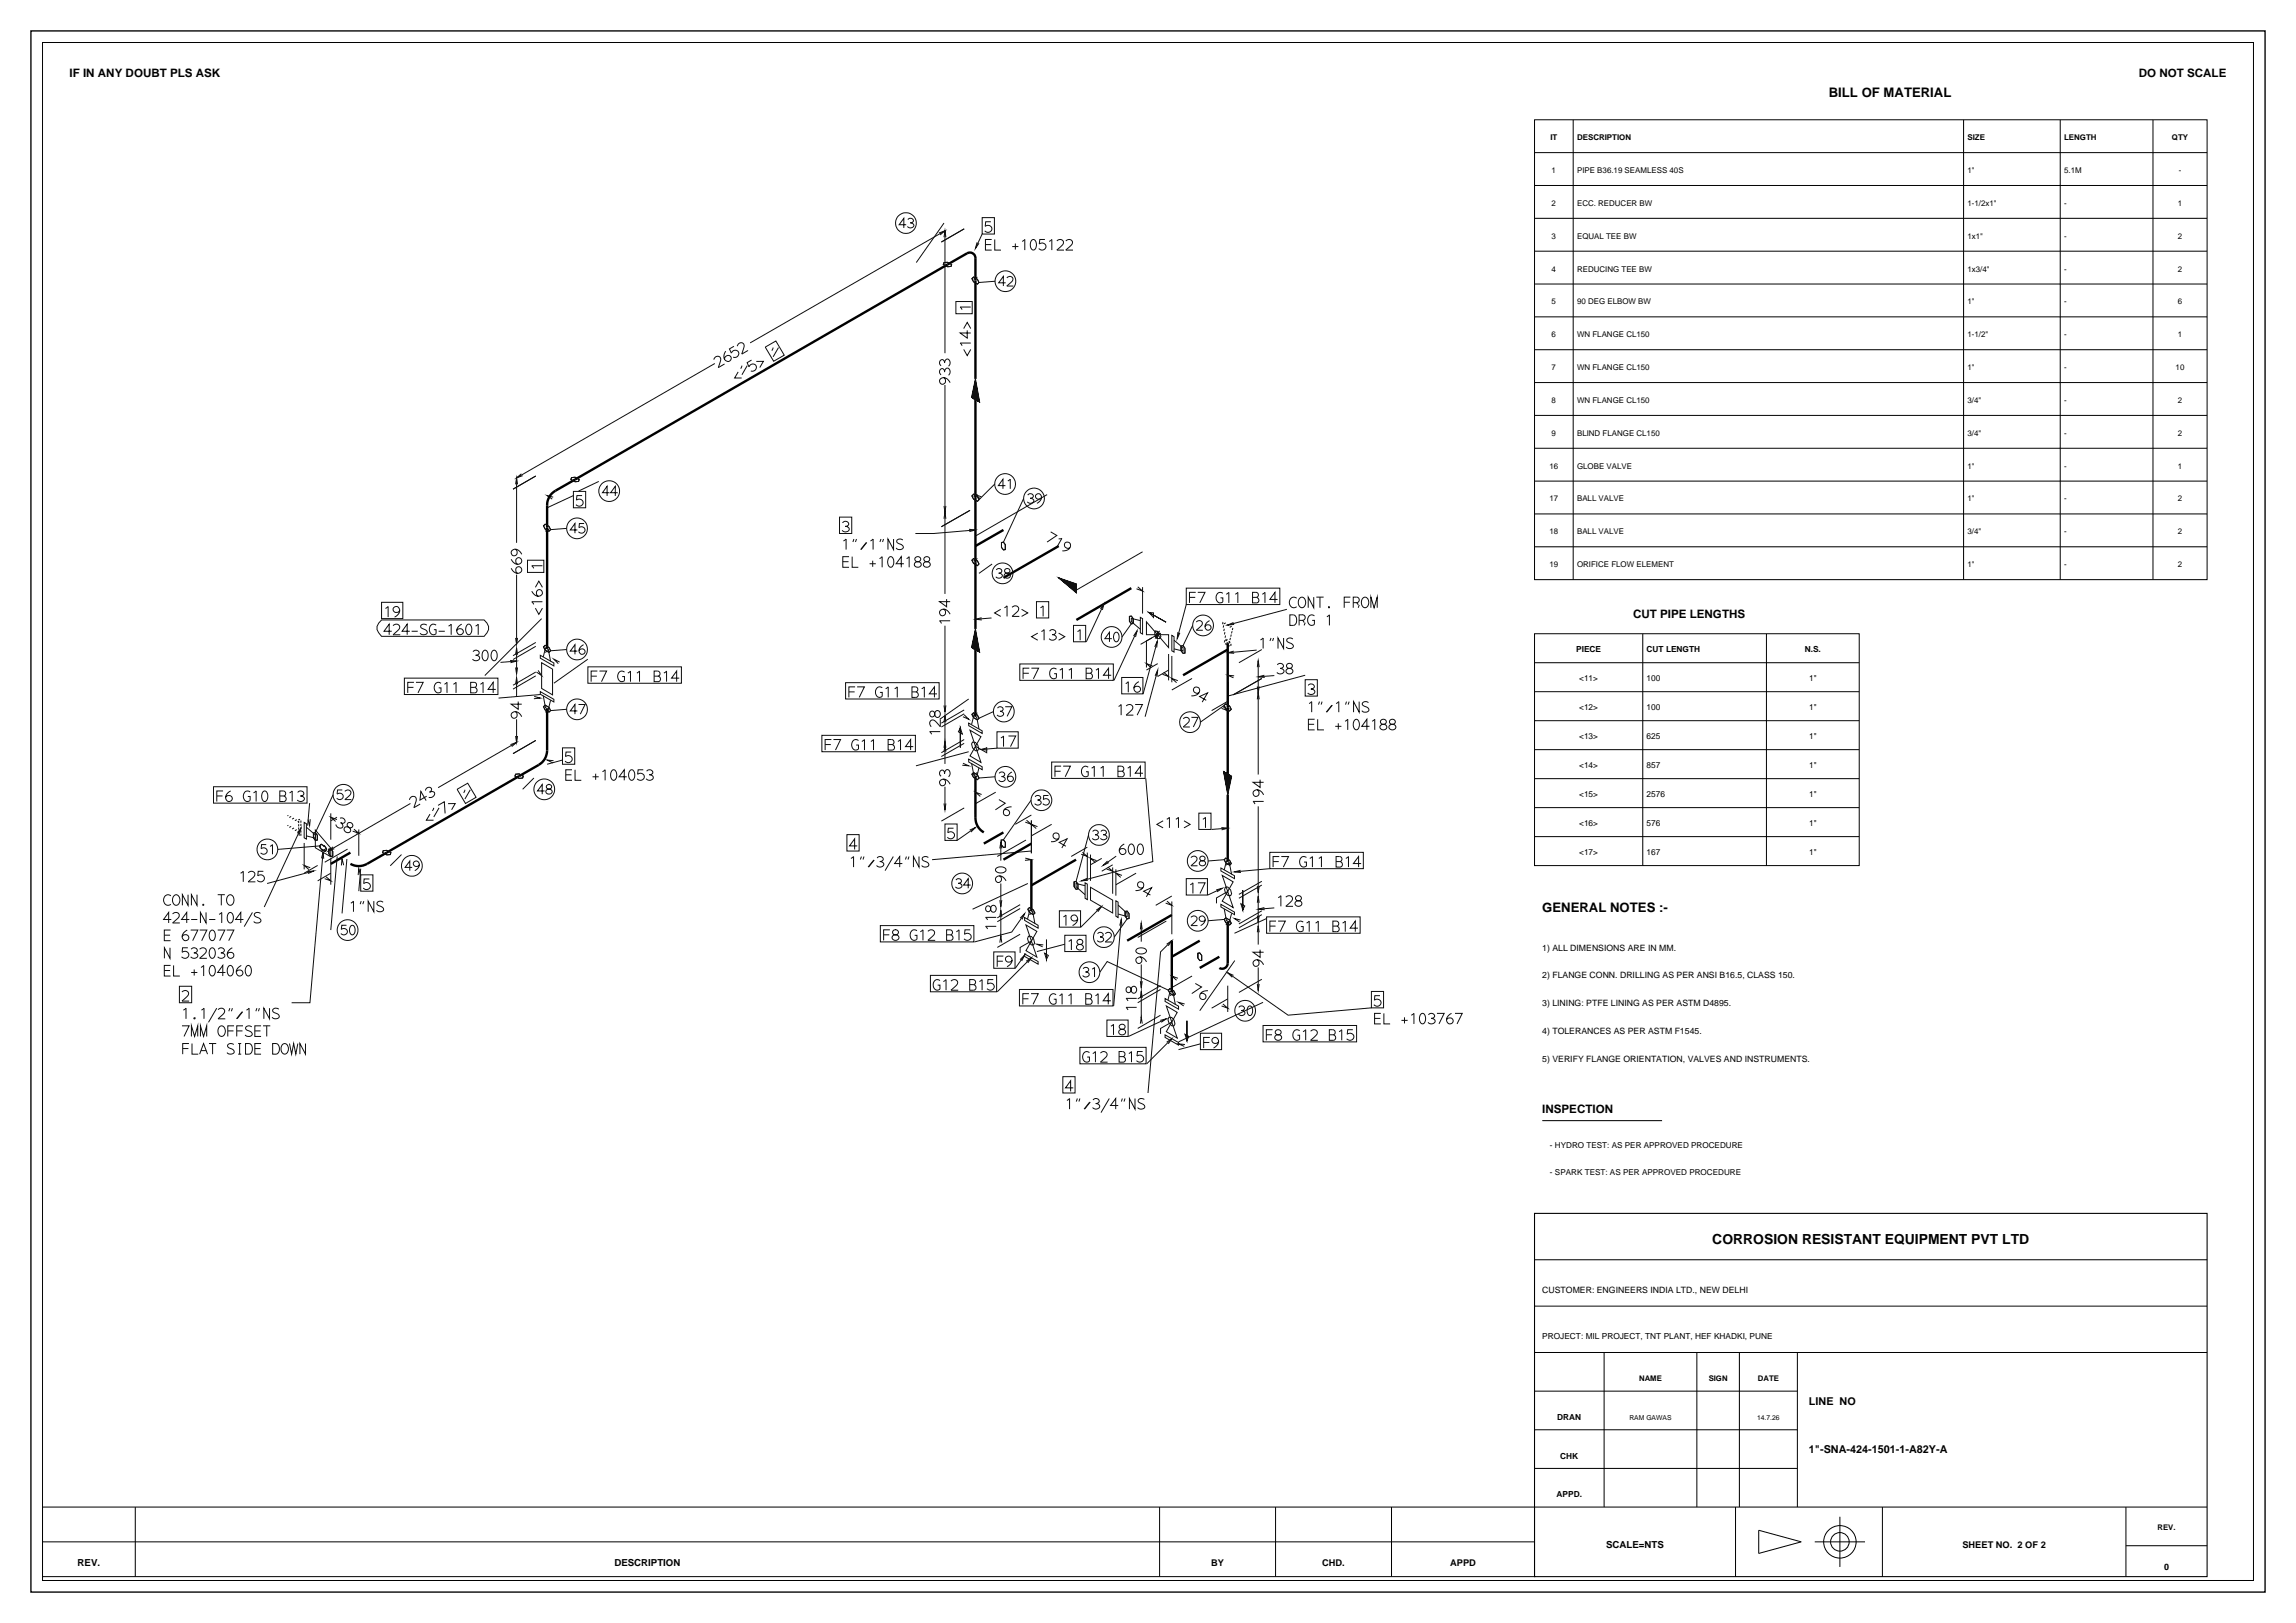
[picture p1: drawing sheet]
<svg xmlns="http://www.w3.org/2000/svg" width="594mm" height="420mm" viewBox="0 0 594 420" stroke-linecap="round" stroke-linejoin="round" font-family="sans-serif">
<defs><g id="words">
<text font-size="3.6" x="443" y="322">CORROSION RESISTANT EQUIPMENT PVT LTD</text>
<g font-size="3.4">
<text x="473.1" y="25">BILL OF MATERIAL</text>
<text x="399" y="236">GENERAL NOTES :-</text>
</g>
<g font-size="3">
<text x="18" y="20">IF IN ANY DOUBT PLS ASK</text>
<text x="553.3" y="20">DO NOT SCALE</text>
<text x="422.5" y="160">CUT PIPE LENGTHS</text>
<text x="399" y="288">INSPECTION</text>
</g>
<g font-size="2.8">
<text x="468" y="363.5">LINE NO</text>
<text x="468" y="376">1&quot;-SNA-424-1501-1-A82Y-A</text>
</g>
<g font-size="2.5">
<text x="415.5" y="400.5">SCALE=NTS</text>
<text x="20.1" y="405.3">REV.</text>
<text x="159" y="405.3">DESCRIPTION</text>
</g>
<g font-size="2.4">
<text x="507.7" y="400.5">SHEET NO. 2 OF 2</text>
<text x="313.3" y="405.3">BY</text>
<text x="342.1" y="405.3">CHD.</text>
<text x="375.2" y="405.3">APPD</text>
</g>
<g font-size="2.3">
<text x="399" y="246">1) ALL DIMENSIONS ARE IN MM.</text>
<text x="399" y="253.2">2) FLANGE CONN. DRILLING AS PER ANSI B16.5, CLASS 150.</text>
<text x="399" y="260.4">3) LINING: PTFE LINING AS PER ASTM D4895.</text>
<text x="399" y="267.6">4) TOLERANCES AS PER ASTM F1545.</text>
<text x="399" y="274.8">5) VERIFY FLANGE ORIENTATION, VALVES AND INSTRUMENTS.</text>
<text x="399" y="334.5">CUSTOMER: ENGINEERS INDIA LTD., NEW DELHI</text>
<text x="559.9" y="406.2">0</text>
</g>
<g font-size="2.1">
<text x="401.1" y="36.3">IT</text>
<text x="408" y="36.3">DESCRIPTION</text>
<text x="509" y="36.3">SIZE</text>
<text x="534" y="36.3">LENGTH</text>
<text x="561.9" y="36.3">QTY</text>
<text x="401.4" y="44.8">1</text>
<text x="408" y="44.8">PIPE B36.19 SEAMLESS 40S</text>
<text x="509" y="44.8">1&quot;</text>
<text x="534" y="44.8">5.1M</text>
<text x="563.7" y="44.8">-</text>
<text x="401.4" y="53.3">2</text>
<text x="408" y="53.3">ECC. REDUCER BW</text>
<text x="509" y="53.3">1-1/2x1&quot;</text>
<text x="534" y="53.3">-</text>
<text x="563.4" y="53.3">1</text>
<text x="401.4" y="61.8">3</text>
<text x="408" y="61.8">EQUAL TEE BW</text>
<text x="509" y="61.8">1x1&quot;</text>
<text x="534" y="61.8">-</text>
<text x="563.4" y="61.8">2</text>
<text x="401.4" y="70.3">4</text>
<text x="408" y="70.3">REDUCING TEE BW</text>
<text x="509" y="70.3">1x3/4&quot;</text>
<text x="534" y="70.3">-</text>
<text x="563.4" y="70.3">2</text>
<text x="401.4" y="78.8">5</text>
<text x="408" y="78.8">90 DEG ELBOW BW</text>
<text x="509" y="78.8">1&quot;</text>
<text x="534" y="78.8">-</text>
<text x="563.4" y="78.8">6</text>
<text x="401.4" y="87.3">6</text>
<text x="408" y="87.3">WN FLANGE CL150</text>
<text x="509" y="87.3">1-1/2&quot;</text>
<text x="534" y="87.3">-</text>
<text x="563.4" y="87.3">1</text>
<text x="401.4" y="95.8">7</text>
<text x="408" y="95.8">WN FLANGE CL150</text>
<text x="509" y="95.8">1&quot;</text>
<text x="534" y="95.8">-</text>
<text x="562.9" y="95.8">10</text>
<text x="401.4" y="104.3">8</text>
<text x="408" y="104.3">WN FLANGE CL150</text>
<text x="509" y="104.3">3/4&quot;</text>
<text x="534" y="104.3">-</text>
<text x="563.4" y="104.3">2</text>
<text x="401.4" y="112.8">9</text>
<text x="408" y="112.8">BLIND FLANGE CL150</text>
<text x="509" y="112.8">3/4&quot;</text>
<text x="534" y="112.8">-</text>
<text x="563.4" y="112.8">2</text>
<text x="400.9" y="121.3">16</text>
<text x="408" y="121.3">GLOBE VALVE</text>
<text x="509" y="121.3">1&quot;</text>
<text x="534" y="121.3">-</text>
<text x="563.4" y="121.3">1</text>
<text x="400.9" y="129.8">17</text>
<text x="408" y="129.8">BALL VALVE</text>
<text x="509" y="129.8">1&quot;</text>
<text x="534" y="129.8">-</text>
<text x="563.4" y="129.8">2</text>
<text x="400.9" y="138.3">18</text>
<text x="408" y="138.3">BALL VALVE</text>
<text x="509" y="138.3">3/4&quot;</text>
<text x="534" y="138.3">-</text>
<text x="563.4" y="138.3">2</text>
<text x="400.9" y="146.8">19</text>
<text x="408" y="146.8">ORIFICE FLOW ELEMENT</text>
<text x="509" y="146.8">1&quot;</text>
<text x="534" y="146.8">-</text>
<text x="563.4" y="146.8">2</text>
<text x="407.8" y="168.8">PIECE</text>
<text x="426" y="168.8">CUT LENGTH</text>
<text x="466.9" y="168.8">N.S.</text>
<text x="408.5" y="176.3">&lt;11&gt;</text>
<text x="426" y="176.3">100</text>
<text x="468" y="176.3">1&quot;</text>
<text x="408.5" y="183.8">&lt;12&gt;</text>
<text x="426" y="183.8">100</text>
<text x="468" y="183.8">1&quot;</text>
<text x="408.5" y="191.3">&lt;13&gt;</text>
<text x="426" y="191.3">625</text>
<text x="468" y="191.3">1&quot;</text>
<text x="408.5" y="198.8">&lt;14&gt;</text>
<text x="426" y="198.8">857</text>
<text x="468" y="198.8">1&quot;</text>
<text x="408.5" y="206.3">&lt;15&gt;</text>
<text x="426" y="206.3">2576</text>
<text x="468" y="206.3">1&quot;</text>
<text x="408.5" y="213.8">&lt;16&gt;</text>
<text x="426" y="213.8">576</text>
<text x="468" y="213.8">1&quot;</text>
<text x="408.5" y="221.3">&lt;17&gt;</text>
<text x="426" y="221.3">167</text>
<text x="468" y="221.3">1&quot;</text>
<text x="401" y="297">- HYDRO TEST: AS PER APPROVED PROCEDURE</text>
<text x="401" y="304">- SPARK TEST: AS PER APPROVED PROCEDURE</text>
<text x="399" y="346.5">PROJECT: MIL PROJECT, TNT PLANT, HEF KHADKI, PUNE</text>
<text x="402.9" y="367.5">DRAN</text>
<text x="403.7" y="377.5">CHK</text>
<text x="402.7" y="387.5">APPD.</text>
</g>
<g font-size="2">
<text x="424.1" y="357.5">NAME</text>
<text x="442.1" y="357.5">SIGN</text>
<text x="454.8" y="357.5">DATE</text>
<text x="558.2" y="396">REV.</text>
</g>
<g font-size="1.8">
<text x="421.6" y="367.5">RAM GAWAS</text>
<text x="454.6" y="367.5">14.7.26</text>
</g>
</g></defs>
<path d="M8 8h578v404h-578z" fill="none" stroke="#000" stroke-width=".35"/>
<g fill="none" stroke="#000" stroke-width=".26">
<path d="M11 11h572v398h-572zM397 31h174v119h-174zM397 39.5h174M407 31v119M508 31v119M533 31v119M557 31v119M397 56.5h174M397 48h174M397 73.5h174M397 65h174M397 99h174"/>
<path d="M397 90.5h174M397 82h174M397 116h174M397 107.5h174M397 133h174M397 124.5h174M397 141.5h174M397 164h84v60h-84zM397 179h84M397 171.5h84M425 164v60M457 164v60"/>
<path d="M397 194h84M397 186.5h84M397 216.5h84M397 209h84M397 201.5h84M399 290h31M397 326h174M397 338h174M397 350h174M397 360h68M415 350v40M439 350v40"/>
<path d="M450 350v40M465 350v40M397 380h68M397 370h68M11 390h386v18h-386zM11 399h386M35 390v18M300 390v18M330 390v18M360 390v18M397 390h174M449 390v18"/>
<path d="M455 396l11 3-11 3zM469.5 399h13M476 392.5v13M487 390v18M550 390v18M550 400h21"/>
<circle cx="476" cy="399" r="4.2"/>
<circle cx="476" cy="399" r="2.4"/>
</g>
<g fill="none" stroke="#0d0d0d" stroke-width=".26">
<path d="M234.4 58.2h-1.8l1.2-1.7v2.5M234.9 56.8a.7 .7 0 0 1 .9-.3 .7 .7 0 0 1 .3 1l-.6 .2a.7 .7 0 0 1 .9 .6 .7 .7 0 0 1-.9 .7l-.8-.4M244.2 57.7l-7.1 10.2M249.4 59.2l-5.9 3.4M254.1 56.3h3.2v4.3h-3.2zM256.4 57.4h-1.4l-.1 1.2a1 1 0 0 1 1.5 0 1 1 0 0 1-.2 1.5 1 1 0 0 1-1.4-.3M242.9 60.3l1.6-.6-1.3 1.1M244.2 67.9h.9l1.1 .6-.2 .4-.9 .1-1.1-.5zM244.2 61.4l.3-1.7 .2 1.7M245.1 68.5l-1.1 .5M247.3 78h4.2v3.2h-4.2zM251.1 79.5h-2.7l.5 .6"/>
<path d="M251.4 72.1l.5-.4 1 .6 .4 .8-.4 .4-1-.6zM252.8 62.7l-.4 1.6 .9-1.3M252.9 71.7l-1 .6M254.1 60.6l-1.7 3.7M254.9 63.3h1.5M256.6 62h-1.7v2.7h1.7M257.3 62v2.7h1.7M257.4 72.8l-4.1 .3M260.2 73.2h-1.8l1.2-1.7v2.5M260.5 71.9a.86 .86 0 0 1 .9-.4 .86 .86 0 0 1 .7 .7l-.2 .5-1.4 1.3h1.7M261.9 63.8h1.6M262.7 63v1.6"/>
<path d="M264.4 62.5l.7-.5v2.7M267 62.1a.77 .77 0 0 1 .8 .1 .77 .77 0 0 1 .3 .8 1.16 1.16 0 0 1-1 1.7 1.85 1.85 0 0 1-.1-2.6zM270.3 62h-1.3l-.1 1.1a1 1 0 0 1 1.4 .1 1 1 0 0 1-.1 1.4 1 1 0 0 1-1.5-.3M271.4 62.5l.7-.5v2.7M273.4 62.4a.94 .94 0 0 1 1-.4 .94 .94 0 0 1 .7 .7l-.1 .6-1.6 1.4h1.9M275.7 62.4a.91 .91 0 0 1 1.4-.3 .91 .91 0 0 1 0 1.4l-1.4 1.2h1.9M184.7 93.1a.93 .93 0 0 1 .6-.9 .93 .93 0 0 1 1 .3l.2 .6-.7 2 1.6-.9M184.9 94.1l-51.3 29.6v16.8M187.7 90.9a1.56 1.56 0 0 0 .4 2.6 .79 .79 0 0 0 1.1-.8 .79 .79 0 0 0-1.2-.6l-.4 .3-.2 .6M189.9 89.6l-1.2 .7 .5 1.1a1 1 0 0 1 1.3-.8 1 1 0 0 1 .6 1.4 1 1 0 0 1-1.4 .4M190.7 89.6a.97 .97 0 0 1 .7-.9 .97 .97 0 0 1 1 .3l.1 .6-.6 2 1.6-.9M191 96.2l-.9 1.6h1.8"/>
<path d="M191.9 94.6l-.3 .8M193.3 94.6l-1.4 2.4M194.1 88.7l50.4-29v31.7M194.4 93.2l-1.1 .7 .5 1a.99 .99 0 0 1 1.3-.7 .99 .99 0 0 1 .5 1.4 .99 .99 0 0 1-1.4 .4M195.7 93.5h1.8l-.9 1.6M198 89.8l2.7-1.6 2.2 3.7-2.8 1.6zM200 90l-.3 .7M201.4 90l-1.4 2.3M243.5 97a.76 .76 0 0 1-.4-1.1 .76 .76 0 0 1 1.1-.2l.2 .6a.78 .78 0 0 1 .8-1 .78 .78 0 0 1 .6 1.1l-.4 .7M243.5 94.6a.8 .8 0 0 1-.4-1 .8 .8 0 0 1 1-.4l.3 .7v-.1a.74 .74 0 0 1 .8-.9 .74 .74 0 0 1 .6 1l-.4 .9M244.1 97.7a.84 .84 0 0 1 .4 1.4 .84 .84 0 0 1-1.4-.3 1.09 1.09 0 0 1 .7-1.1 1.09 1.09 0 0 1 1.3 .4l.7 .9M244.5 99.6v54.1"/>
<path d="M249.3 90.4l.9 1.6 .9-1.6M249.3 85l.9-1.6 .9 1.6M250.2 85.5v2l-1.8-1.3h2.7M251.1 88.8h-2.7l.5 .7M252.4 98.1l-.1 5.3 .1-1.8 .1 1.9-.3-.2 .2-2.2 .2 2.5-.6-.4 .4-2.6 .4 3-.9-.5 .5-3 .6 3.6-1.2-.7 .6-3.4 .6 4.2-1.4-.8 .8-3.9 .8 4.8-1.8-1 1-4.3 1 5.4-2-1.2 1-4.7 1 5.9-1-.6M133.4 125.3l.2-1.6 .3 1.6M134.9 122.6l-1.3 1.1 1.6-.6M138.6 123.2l-5.9 3.4M141 135.7l1 .5 .4 .9-.4 .4-1-.6-.4-.8zM142 136.9l-1 .6M143.1 128.7l-1.6-.4 1.4 .9M146.6 136.7l-4.2 .4"/>
<path d="M147.9 123.6l.9-.1 1.1 .6-.2 .5-.9 .1-1.1-.6zM148.3 127.2h3.2v4.2h-3.2zM148.3 128.3l-6.8 3.1M148.8 124.1l-1.1 .6M149.4 137.1h-1.9l1.3-1.6v2.5M150.6 128.3h-1.3l-.2 1.1a1 1 0 0 1 1.5 0 1 1 0 0 1-.1 1.5 1 1 0 0 1-1.5-.3M151.1 135.5h-1.2l-.1 1a.9 .9 0 0 1 1.3 .1 .9 .9 0 0 1-.1 1.3 .9 .9 0 0 1-1.3-.3M154.9 124.6l-5.2 2.5M157.7 127.5h-1.8l1.2-1.7v2.5M159.8 127.5h-1.8l1.2-1.7v2.5M217.2 133.8h3.2v4.3h-3.2zM218 135.3a.76 .76 0 0 1 1.1-.4 .76 .76 0 0 1 .2 1.2l-.6 .1h.1a.74 .74 0 0 1 .9 .8 .74 .74 0 0 1-1 .7l-.9-.4"/>
<path d="M220.9 139.5l-.2 .8M221.6 139.5l-.3 .8M227.9 139.5l-.3 .8M228.6 139.5l-.3 .8M231.2 139.5v2.7l-1.5-2.7v2.7M233.6 139.7l-.6-.2a.7 .7 0 0 0-1 .5 .7 .7 0 0 0 .8 .8 .7 .7 0 0 1 .8 .5 .7 .7 0 0 1-.4 .8 1.18 1.18 0 0 1-1.4-.3M244.2 134.2l.3-1.6 .2 1.6M244.2 130.9l.3 1.7 .2-1.7M250.7 137l1.7 .1-1.6 .5M251 132.1l-7.5 4.2M251.9 127.9l1 .6 .4 .8-.4 .4-1-.5-.5-.9zM252.4 137.1l-10.9 1h-4.7"/>
<path d="M252.4 127v8.5M252.9 127.9l-1 .6M253.9 128.6l-1.5-.6 1.2 1.1M257.3 125.3l-4 4M260.1 125.7h-1.8l1.2-1.7v2.5M260.7 124.5l.7-.5v2.5M264.8 129l-5.2 11.3M265.9 128.1a.68 .68 0 0 1 1-.4 .68 .68 0 0 1 .1 1.1l-.5 .2a.69 .69 0 0 1 1 .6 .69 .69 0 0 1-.9 .7l-.8-.4M269.5 128.7a.77 .77 0 0 1-1.4 .3 .77 .77 0 0 1 .5-1.2 1.09 1.09 0 0 1 .9 .9 1.09 1.09 0 0 1-.6 1.1l-.6 .5M270.9 128l-18.5 10.7M271.8 137.6l1.6 1-2.5 1.7M273.9 139.4l.8-.1-1.4 2.4"/>
<path d="M98.7 155.9h5.5v4.2h-5.5zM99.7 157.5l.7-.5v2.7M103.4 158a.84 .84 0 0 1-1.4 .4 .84 .84 0 0 1 .3-1.4 1.09 1.09 0 0 1 1.1 .7 1.09 1.09 0 0 1-.4 1.2l-.9 .8M132.2 147.1a1.6 1.6 0 0 0 2.5 1 .8 .8 0 0 0-.1-1.4 .8 .8 0 0 0-1.2 .7l.1 .5 .4 .5M132.2 144.7a1.6 1.6 0 0 0 2.5 1 .8 .8 0 0 0-.1-1.3 .8 .8 0 0 0-1.2 .7l.1 .6 .4 .3M133.3 142.1a.86 .86 0 0 1 .5 1.3 .86 .86 0 0 1-1.4 .1 1.05 1.05 0 0 1 .4-1.4 1.05 1.05 0 0 1 1.4 .4l.8 .9M133.6 148.7v18M136.5 145h4.2v3.1h-4.2zM137.6 153a1.6 1.6 0 0 0 2.5 1 .79 .79 0 0 0-.2-1.4 .79 .79 0 0 0-1.1 .8l.1 .5 .4 .4M138.5 157.4l.9 1.6 .9-1.6M138.5 152l.9-1.6 .9 1.6M140.3 155.7h-2.7l.5 .7"/>
<path d="M140.3 146.4h-2.7l.5 .7M218 145.4h1.5M218.2 140l.7-.5v2.7M219.7 144.1h-1.7v2.7h1.7M220.5 144.1v2.7h1.6M224.1 140.4l-1.4 1.8M224.2 140.4l-1.4 1.8M225 145.9h1.6M225.2 140l.7-.5v2.7M225.8 145.1v1.6M227.5 144.6l.7-.5v2.7M230.1 144.2a.87 .87 0 0 1 .9 .2 .87 .87 0 0 1 .2 .9 .98 .98 0 0 1-.1 1.1 .98 .98 0 0 1-1 .3l-.2-.3a1.95 1.95 0 0 1 .2-2.2z"/>
<path d="M233.8 145.9h-2l1.4-1.8v2.7M234.6 144.6l.6-.5v2.7M236.9 144.3h-.1a.75 .75 0 0 0 .1 .9 .75 .75 0 0 0 .9 .2 .76 .76 0 0 1 .4 1.1 .76 .76 0 0 1-1.1 .2 .75 .75 0 0 1-.5-1 .75 .75 0 0 1 1.1-.4 .71 .71 0 0 0 .3-1.1 .71 .71 0 0 0-1.1 .1zM239.2 144.3l-.1 .1a.77 .77 0 0 0 .1 .8 .77 .77 0 0 0 .9 .2 .77 .77 0 0 1 .4 1.1 .77 .77 0 0 1-1.1 .2 .75 .75 0 0 1-.4-1 .75 .75 0 0 1 1-.4 .7 .7 0 0 0 .4-1.1 .7 .7 0 0 0-1.2 .1zM244.1 157.6a.86 .86 0 0 1 .5 1.4 .86 .86 0 0 1-1.4-.1 1.07 1.07 0 0 1 .5-1.3 1.07 1.07 0 0 1 1.4 .4l.7 .9M244.9 155v2l-1.8-1.3h2.7M251.9 144.5l1 .6 .4 .9-.4 .4-1-.6-.5-.8zM252.9 144.5l-1 .6M253.9 159.9l-1.5 .4 1.6 .1M256.5 159.9l-4.1 .4M256.7 146l-3.4 2.4M257.8 147.5a.68 .68 0 0 1 1-.4 .68 .68 0 0 1 .1 1.1l-.5 .1a.71 .71 0 0 1 .9 .8 .71 .71 0 0 1-1.1 .5l-.6-.3"/>
<path d="M258.9 157.7l-1.6 .9 1.6 .9M259.1 140.4l.5-.1 .5 .7v1.2l-.5 .1-.5-.7zM259.9 157.3l.6-.5v2.7M260.1 141v1.2M260.1 147.3l-.2 .3 .1 .4 .7 .3a.7 .7 0 0 1 .6 1 .7 .7 0 0 1-1.1 .2 .72 .72 0 0 1-.3-.9 .72 .72 0 0 1 .9-.3l.4-.4v-.5l-.5-.3zM261.8 157.2a.9 .9 0 0 1 1.4-.3 .9 .9 0 0 1 0 1.4l-1.4 1.2h1.9M264.3 157.7l1.6 .9-1.6 .9M268.1 155.7h3.2v4.2h-3.2zM269.2 157.3l.7-.5v2.7M273.9 149.5l4.6 3.9v-2.3l-4.6-1.6 4.6 3.8v-2.1l-4.2-1.4 4.2 3.4v-1.9l-3.8-1.3 3.8 3v-1.5l-3.4-1.2 3.4 2.6v-1.3l-2.9-1.1 2.9 2.2v-.9l-2.5-1 2.5 1.7v-.6l-2-.9 2 1.4v-.3l-1.5-.8 1.5 .9M276.8 141.8a.84 .84 0 0 1-1.4-.4 .84 .84 0 0 1 1-1.1 1.09 1.09 0 0 1 .6 1.2 1.09 1.09 0 0 1-1 .9l-1.2 .2M284.7 157.6l.9-1.3-.4 1.6"/>
<path d="M285.6 156.3l-4.6 9.8M292.2 159.5l.5-.1 .5 .7v1.2l-.5 .1-.5-.6zM294.3 151.9l1.3 1-1.6-.5M295 159.8l.6 .3v4l-.6-.3zM295.6 151.9v6.9M295.6 142.8l-17.6 10.1M297.3 158.5l1.1 .1v1.2l-1.1-1.3 4.4 2.5zM306.9 152.2h24.2v4.2h-24.2zM306.9 156.4l-2.3 8.9M307.7 154.6h1.5M309.3 153.3h-1.6v2.7M309.9 153.3h1.8l-1.3 2.7"/>
<path d="M316.4 153.5a1.2 1.2 0 0 0-1.6 .2 1.2 1.2 0 0 0-.1 1.5 .98 .98 0 0 0 1.7 .6v-1.1h-.6M317.2 153.8l.7-.5v2.7M319.6 153.8l.6-.5v2.7M324 153.3h.9a.66 .66 0 0 1 .7 .6 .66 .66 0 0 1-.6 .7l.6 .3 .1 .5a.58 .58 0 0 1-.7 .6h-1zM324 154.6h1M326.6 153.8l.7-.5v2.7M330.5 155.1h-2l1.3-1.8v2.7M332.9 157.7l-15.3 4.1M333.7 159.1h.9a1.5 1.5 0 0 1 .9 1.4 1.5 1.5 0 0 1-.9 1.3h-.9zM335.5 154.8a1.32 1.32 0 0 0-1.9 .8 1.32 1.32 0 0 0 1.1 1.7l.8-.3M336.3 154.8a.95 .95 0 0 1 1.1-.1 .95 .95 0 0 1 .4 1.1 1.08 1.08 0 0 1-.3 1.1 1.08 1.08 0 0 1-1.1 .2 1.7 1.7 0 0 1-.1-2.3zM339.9 154.5v2.8l-1.4-2.8v2.8"/>
<path d="M340 159.4a1.16 1.16 0 0 0-1.4 0 1.16 1.16 0 0 0-.3 1.4 1.03 1.03 0 0 0 .6 1 1.03 1.03 0 0 0 1.1-.2v-1.1h-.5M340.6 154.5h1.8M341.5 154.5v2.8M343.3 159.6l.6-.5v2.7M347.8 155.8h1.4M349.4 154.5h-1.6v2.8M350.1 156l1.3-.2 .2-.4-.1-.6-.3-.3h-1.1v2.8M350.8 156l.6 .6M351.6 156.6l-.2 .7M352.6 154.8a.95 .95 0 0 1 1.1-.1 .95 .95 0 0 1 .4 1.1 1.08 1.08 0 0 1-.2 1.1 1.08 1.08 0 0 1-1.1 .2 1.7 1.7 0 0 1-.2-2.3zM354.7 157.3v-2.8l.8 2.8 .8-2.8v2.8M98.7 160.4h26.6a2.49 2.49 0 0 1 0 4.3h-26.6l-.7-.9a2.24 2.24 0 0 1 .7-3.4z"/>
<path d="M101.3 163.4h-2l1.4-1.9v2.8M101.7 161.9a.93 .93 0 0 1 1-.4 .93 .93 0 0 1 .7 .8l-.2 .5-1.5 1.5h1.9M104.6 175.5h24.2v4.2h-24.2zM105.5 177.9h1.5M106 163.4h-2l1.3-1.9v2.8M106.5 163.4h1.6M107.1 176.6h-1.6v2.7M107.6 176.6h1.9l-1.4 2.7M110.4 161.8l-.5-.3a.69 .69 0 0 0-1.1 .5 .69 .69 0 0 0 .9 .8 .71 .71 0 0 1 .8 .5 .71 .71 0 0 1-.4 .9 1.25 1.25 0 0 1-1.4-.3M112.8 161.8a1.15 1.15 0 0 0-1.4 0 1.15 1.15 0 0 0-.3 1.4 1.02 1.02 0 0 0 .6 1 1.02 1.02 0 0 0 1.1-.2v-1.1h-.6M113.5 163.4h1.6M114.1 176.8a1.16 1.16 0 0 0-1.4 .1 1.16 1.16 0 0 0-.3 1.4 1.03 1.03 0 0 0 .6 .9 1.03 1.03 0 0 0 1.1-.2v-1h-.6"/>
<path d="M115 177.1l.6-.5v2.7M116 162l.7-.5v2.8M117.3 177.1l.7-.5v2.7M119.4 161.5a1.59 1.59 0 0 0-.9 2.5 .8 .8 0 0 0 1.3-.1 .8 .8 0 0 0-.7-1.2l-.6 .1-.3 .4M120.9 161.6a.86 .86 0 0 1 1 .2 .86 .86 0 0 1 .2 1 .97 .97 0 0 1-.2 1 .97 .97 0 0 1-1 .3 1.89 1.89 0 0 1 0-2.5zM121.8 176.6h.9a.66 .66 0 0 1 .6 .6 .66 .66 0 0 1-.5 .7l.6 .4-.1 .7-.4 .3h-1.1zM121.8 177.9h1M122.4 168.6a.78 .78 0 0 1 1-.3 .78 .78 0 0 1 .4 1l-.7 .3h.2a.73 .73 0 0 1 .8 .8 .73 .73 0 0 1-1 .6l-.9-.4M123 162l.7-.5v2.8M124.3 177.1l.7-.5v2.7M125.2 168.4a.85 .85 0 0 1 .9 .2 .85 .85 0 0 1 .2 .9 1.02 1.02 0 0 1-1 1.4 1.88 1.88 0 0 1-.1-2.5zM127.4 168.5a.76 .76 0 0 1 .9-.1 .76 .76 0 0 1 .3 .9 1.16 1.16 0 0 1-1 1.6h-.1a1.93 1.93 0 0 1-.1-2.4z"/>
<path d="M128.3 178.4h-2l1.3-1.8v2.7M132 170.9l1.6 .2-1.5 .4M133.4 165.1l.2 1.6 .3-1.6M133.4 169.4l.2-1.7 .3 1.7M133.4 172.7l.2 1.7 .3-1.7M133.4 177.1l.2-1.7 .3 1.7M133.6 167.7v6.7M133.6 175.4v4.8M133.6 171.1l-4.1 .3M138.6 166.3l-5.9 3.4M138.6 167.3l-5.9 3.4M138.6 173.9l-5.9 3.4"/>
<path d="M138.6 174.9l-5.9 3.4M139.2 173.5l.9 1.3-1.3-.9M139.8 169.6l3.5 2v.7l-3.5-2zM139.8 179l3.5 2v.7l-3.5-2.1zM139.8 179.7l-10.8 .9M140.1 171.5l2.8 1.7v6.6l-2.8-1.6zM140.1 160.1l-14.7 14.7M140.5 170l.6-2.3 .8 .4 .5 3.1M140.6 167.4l.4-.4 1 .6 .4 .8-.4 .4-1-.6zM142 168.2l-1 .6M144.8 171.3l-1.5-.7 1.1 1.1M146.6 168.1l-4.2 .3"/>
<path d="M149.4 168.5h-1.9l1.3-1.7v2.5M151 166.8a1.45 1.45 0 0 0-.9 2.3 .73 .73 0 0 0 1.2-.1 .73 .73 0 0 0-.7-1.1l-.4 .1-.4 .3M152.1 172.6h24.2v4.2h-24.2zM152.1 170.6l-8.8 6.2M152.9 175h1.5M154.6 173.7h-1.7v2.7M155.1 173.7h1.8l-1.3 2.7M161.6 173.9a1.2 1.2 0 0 0-1.6 .2 1.2 1.2 0 0 0-.1 1.5 1.01 1.01 0 0 0 1.7 .5v-1h-.6M162.4 174.2l.7-.5v2.7M164.8 174.2l.7-.5v2.7M169.2 173.7h.9a.67 .67 0 0 1 .7 .6 .67 .67 0 0 1-.6 .7l.6 .3v.8l-.4 .3h-1.2zM169.2 175h1"/>
<path d="M171.8 174.2l.6-.5v2.7M175.7 175.5h-2l1.4-1.8v2.7M218.8 176.7h24.2v4.2h-24.2zM219.6 179h1.5M221.2 177.7h-1.6v2.8M221.8 177.7h1.8l-1.3 2.8M228.2 178a1.12 1.12 0 0 0-1.3 0 1.12 1.12 0 0 0-.4 1.2 1.07 1.07 0 0 0 .5 1.1 1.07 1.07 0 0 0 1.2-.1v-1h-.6M229.1 178.2l.7-.5v2.8M231.5 178.2l.6-.5v2.8M235.9 177.7h.9a.66 .66 0 0 1 .6 .6 .66 .66 0 0 1-.5 .7l.6 .5v.7l-.4 .3h-1.2zM235.9 179h1M238.5 178.2l.6-.5v2.8"/>
<path d="M242.4 179.6h-2l1.4-1.9v2.8M244.5 161.9v22.3M245.8 160.6h-2.7l.5 .7M252.4 162.8l-.1 5.3 .1-1.8 .1 1.9-.3-.2 .2-2.2 .2 2.4-.6-.3 .4-2.6 .4 3-.9-.5 .5-3 .6 3.6-1.2-.7 .6-3.4 .6 4.2-1.4-.8 .8-3.9 .8 4.8-1.8-1 1-4.4 1 5.5-2-1.2 1-4.7 1 5.9-1-.6M263.8 171.8h24.2v4.3h-24.2zM264.7 174.2h1.5M266.3 172.9h-1.6v2.8M266.8 172.9h1.9l-1.3 2.8M268.5 163.8l-1.6 1 1.6 .9M269.4 163.4l.7-.5v2.8M271.5 163.3a.76 .76 0 0 1 1.2-.4 .76 .76 0 0 1 .1 1.2l-.6 .1a.76 .76 0 0 1 1.1 .7 .76 .76 0 0 1-1 .8l-.9-.4M273.3 173.2a1.16 1.16 0 0 0-1.4 0 1.16 1.16 0 0 0-.3 1.4 1.03 1.03 0 0 0 .6 1 1.03 1.03 0 0 0 1.1-.2v-1.1h-.6"/>
<path d="M273.9 163.8l1.6 1-1.6 .9M274.2 173.4l.7-.5v2.8M276.5 173.4l.7-.5v2.8M277.7 161.8h3.2v4.3h-3.2zM278.8 163.4l.6-.5v2.8M281 172.9h.9a.67 .67 0 0 1 .6 .6 .67 .67 0 0 1-.5 .7l.6 .4v.7l-.4 .3-1.2 .1zM281 174.2h1M283.5 173.4l.7-.5v2.8M287.5 174.7h-2l1.3-1.8v2.8M287.6 165.3h-1.8l1.2-1.7v2.5M288.5 163.7a.78 .78 0 0 1 .9 .2 .78 .78 0 0 1 .1 .8v.5a.72 .72 0 0 1-.7 .9 .72 .72 0 0 1-.7-.9l.1-.9zM290.2 175.3h5.5v4.3h-5.5z"/>
<path d="M291.2 176.9l.7-.5v2.8M292.7 161.4l-2.4 3.4M293.2 160.1v1.2M293.3 164.6l.9-1.4-.4 1.6M294.2 163.2l-6 12.9M294.6 176.4a1.62 1.62 0 0 0-1 2.5 .8 .8 0 0 0 1.4-.1 .8 .8 0 0 0-.7-1.2l-.6 .1-.4 .4M295 160.6l-2.3-.6v.9l2.3 1.9M296.6 160.9v3.3h5.7v3.4zM296.6 165.9v6.8M298 165.1l-2.9 1.6M298.2 172.3l-1.6-.6 1.2 1.1M298.7 167.4l.7-1.5-.1 1.7"/>
<path d="M298.8 174.9l.7-1.5-.2 1.7M299.4 163.4l-.6-.2v1.4l.6 .7h.6l.3-.5-.3-.9-.6-.5v1.9M299.4 165.9l-3.7 13.7M299.4 164.2l-2.9 1.7M299.5 171.7l-2.9 1.7M299.5 173.4l-3.2 12.1M299.7 163.4l-.5 1.9M299.7 163.8l-.5 1.1M300 163.2l-1.2 2.1M300 163.9l-1.2 .7M300.3 163.8l-1.6 1M301.1 174l1.2 1.1-1.6-.6"/>
<path d="M302.3 169.2v6.9M302.3 173.4l-2.8 1.7M303.2 164.4l.5 .4v3.9l-.5-.3zM303.2 169.8v6.8M303.7 165.7l2.4 2v.8l-2.4-.6M304.7 163.6l-.1 1.7 .6-1.5M304.7 176.1l-1.5-.5 1.2 1.1M305.6 167.2l.5-.1 .5 .6v1.3l-.5 .1-.5-.7zM305.6 167.2v1.2M308.4 175.6l-5.2 3M308.6 161.8l-2.5 5.3M309.5 161a.86 .86 0 0 1 .9-.4 .86 .86 0 0 1 .7 .7l-.2 .5-1.4 1.3h1.7"/>
<path d="M310.2 179.3a.85 .85 0 0 1-1.4-.3 .85 .85 0 0 1 .8-1.2 1.06 1.06 0 0 1 .8 1.1 1.06 1.06 0 0 1-1 1l-1.2 .2M312.9 160.6a1.45 1.45 0 0 0-.9 2.3 .73 .73 0 0 0 1.2-.2 .73 .73 0 0 0-.6-1l-.5 .1-.4 .3M316.3 161h.1M316.4 161l-.1 .5M316.6 161.8l-.1 .6M316.7 162.7l-.1 .6M316.9 165.9l-.2 .3M316.9 163.6l-.1 .6M316.9 165.7l-.2 .2M317.1 164.5l-.1 .5M317.1 161.2l-.5 .3M317.1 166.5l-.1 .2"/>
<path d="M317.1 165.5h.1M317.2 165.3l-.1 .6M317.3 166.2v.1M317.4 166.7l-.3 .2M317.6 165.5l-.5 .3M317.6 161.6l-.2 .2M317.6 176.4v8.5M317.8 166.3l-.5 .2M317.9 161.8l-.3 .1M318.1 165.9l-.1 .6M318.1 165.9l-.2 .2M318.1 167l-.5 .3"/>
<path d="M318.1 167.3h.1M318.2 166.1l-.1 .3M318.3 165.1l-.1 .5M318.5 164.2l-.1 .6M318.5 166.6l-.1 .3M318.5 166.9l-.1 .2M318.7 162.1l-.6 .3M318.8 163.3l-.2 .6M318.9 162.5l-.1 .6M319.1 161.1l-1.5 .7 1.7-.2M319.2 168.5l-1.6 .4 1.7 .2M319.3 174.9l-1.7-.2 1.5 .7"/>
<path d="M325.1 168.2l-7.5 .7M325.3 172.7l.2-1.7 .3 1.7M325.3 177.6l.2 1.7 .3-1.7M325.5 171v29.4M326.1 165.6l.7-.5v2.7M326.4 168.1l-5.9 3.4M326.4 175.6l-7.4 4.2M327.1 174.7l-1.6 .4 1.7 .2M328.8 165.1l-.2 .8M329.5 165.1l-.3 .8M329.7 174.8l-4.2 .3M330.5 172.1a.78 .78 0 0 1 1-.4 .78 .78 0 0 1 .3 1.1l-.6 .2h.1a.75 .75 0 0 1 .9 .8 .75 .75 0 0 1-1 .6l-.9-.4"/>
<path d="M332.1 165.1v2.7l-1.5-2.7v2.7M333 171.9l-.1 .2a.89 .89 0 0 0 1.1 1 .76 .76 0 0 1 .3 1 .76 .76 0 0 1-1.1 .2 .75 .75 0 0 1-.4-1 .75 .75 0 0 1 1-.4h.1a.71 .71 0 0 0 .2-1.1 .71 .71 0 0 0-1.1 .1zM334.5 165.4a.81 .81 0 0 0-1-.3 .81 .81 0 0 0-.5 .9l.5 .3a.93 .93 0 0 1 1 1.2l-.4 .3a1.23 1.23 0 0 1-1.4-.4M336.1 160.5h.9a.73 .73 0 0 0 .7-.7 .73 .73 0 0 0-.7-.7h-.9v2.7M336.8 160.5l.4 .2 .2 .4M337.7 175.9h3.1v4.2h-3.1zM337.7 161.1l-.3 .7M337.7 174.7l-20.1 5.4M338.5 177.4a.79 .79 0 0 1 1-.4 .79 .79 0 0 1 .4 1l-.8 .3a.76 .76 0 0 1 1.1 .7 .76 .76 0 0 1-1 .7l-.9-.4M132.1 192.7l1.5-.6-1.2 1.1M133.3 184.1a.86 .86 0 0 1 .5 1.3 .86 .86 0 0 1-1.4 .2 1.05 1.05 0 0 1 .4-1.4 1.05 1.05 0 0 1 1.4 .3l.8 1M133.4 190.5l.2 1.6 .3-1.6"/>
<path d="M133.6 186.1v6l-20.2 11.7M134.1 181.5v2l-1.9-1.3h2.8M138.2 180.2l1.6 .4-1.7 .2M138.6 191.6l-5.9 3.4M140.5 180.1l.6 3 .8 .4 .5-2.3M140.6 182.9l.4-.4 1 .6 .4 .8-.4 .4-1-.6zM142 183.7l-1 .6M143.2 196.9l-1.7-.2 1.5 .7M145.5 193.5h3.2v4.3h-3.2zM145.5 196.7l-4 1.1M146.6 183.5l-4.2 .4M147.8 194.6h-1.4l-.1 1.2a1 1 0 0 1 1.5 0 1 1 0 0 1-.2 1.5 1 1 0 0 1-1.4-.3"/>
<path d="M148 199.2h-1.6v2.7h1.6M148.8 199.2v2.7h1.6M149.4 184h-1.9l1.3-1.7v2.5M149.7 182.3h1.7l-1.3 2.5M155.9 199.7l.6-.5v2.7M158.4 199.3a.77 .77 0 0 1 .9 .1 .77 .77 0 0 1 .2 .8 1.14 1.14 0 0 1-1 1.7 1.85 1.85 0 0 1-.1-2.6zM163.1 199.3a.77 .77 0 0 1 .8 .1 .77 .77 0 0 1 .3 .8 1.14 1.14 0 0 1-1 1.7 1.82 1.82 0 0 1-.1-2.6zM166.4 199.2h-1.3l-.1 1.2a1 1 0 0 1 1.4 0 1 1 0 0 1-.1 1.5 1 1 0 0 1-1.5-.4M167.3 199.6a.76 .76 0 0 1 1.1-.4 .76 .76 0 0 1 .2 1.2l-.6 .1a.76 .76 0 0 1 1 .7 .76 .76 0 0 1-1 .7l-.8-.4M212.6 190.3h24.2v4.2h-24.2zM213.5 192.7h1.4M215.1 191.4h-1.6v2.7"/>
<path d="M215.6 191.4h1.9l-1.4 2.7M222.1 191.6a1.16 1.16 0 0 0-1.4 .1 1.16 1.16 0 0 0-.3 1.4 1.03 1.03 0 0 0 .6 .9 1.03 1.03 0 0 0 1.1-.2v-1h-.6M223 191.9l.7-.5v2.7M225.3 191.9l.7-.5v2.7M229.8 191.4h.9a.66 .66 0 0 1 .6 .6 .66 .66 0 0 1-.5 .7l.6 .6-.1 .6-.4 .2h-1.1zM229.8 192.7h1M232.3 191.9l.7-.5v2.7M236.3 193.2h-2l1.3-1.8v2.7M240.8 184.1l-.3 .5v.4a.7 .7 0 0 0 .9 .5 .7 .7 0 0 0 .5-1 .77 .77 0 0 1 1.1-.5 .77 .77 0 0 1 .2 1.2 .76 .76 0 0 1-1 .3 .76 .76 0 0 1-.4-.9 .64 .64 0 0 0-1-.5zM243.3 189.3h-2.8l.5 .7M243.3 186.2v1.8l-1.2-1.3a.82 .82 0 0 0-1.3-.2l-.3 .7 .4 .8M244.2 194.5l.3-1.6 .2 1.6"/>
<path d="M244.2 193.5l.3-1.6 .2 1.6M244.2 186.9l.3-1.7 .2 1.7M244.2 182.5l.3 1.7 .2-1.7M244.5 185.2v6.8M244.5 192.9v4.8M248.4 188.4l.6 1.6-1-.6 .4-1v5zM249.1 197.5l1.5 .7-1.6-.2M249.4 185l1.2 1.1-1.5-.6M249.4 192.4l-5.9 3.4M249.4 191.4l-5.9 3.4M249.4 184.7l-5.9 3.4M249.4 183.7l-5.9 3.4"/>
<path d="M250.6 196.5l3.5 1.9v.8l-3.5-2zM250.6 187.1l3.5 2v.7l-3.5-2zM250.6 194.5l-13.6 3.7M250.6 180.9l-7.5 5.2M251 189l2.8 8.3-2.8-1.7 2.8-5zM251.4 197.5l.6 3.1 .7 .4 .6-2.3M251.4 187.5l.6-2.4 .7 .5 .6 3M251.4 184.9l.5-.4 1 .5 .4 .9-.4 .4-1-.6zM251.6 192a1.49 1.49 0 0 1 1.4 2.3h-.6l-.8-.8-.2-1zM251.9 199.9l1 .6 .4 .8-.4 .5-1-.6-.5-.8zM252.4 193.1l2.9 1.7v-1.4M252.9 199.9l-1 .6"/>
<path d="M252.9 184.5l-1 .5M255.4 193.5l-1.6 .5 1.6 .1M257 184.1l-3.7 1.8M257.9 189.4h5.5v4.2h-5.5zM257.9 193.6l-4.1 .4M258.1 183.3a.7 .7 0 0 1 .9-.4 .7 .7 0 0 1 .3 1l-.6 .2a.71 .71 0 0 1 .9 .7 .71 .71 0 0 1-1 .6l-.7-.4M258.9 191l.7-.5v2.7M260.1 182.9h1.7l-1.2 2.5M260.9 190.5h1.9l-1.4 2.7M261.8 199.8a1.4 1.4 0 0 0-.8 2.3 .72 .72 0 0 0 1.1-.3 .72 .72 0 0 0-.6-.9l-.6 .1-.3 .3M272.1 197.2h24.2v4.2h-24.2zM272.9 199.6h1.5"/>
<path d="M274.5 198.3h-1.6v2.7M275 198.3h1.9l-1.3 2.7M281.5 198.5a1.2 1.2 0 0 0-1.5 .2 1.2 1.2 0 0 0-.1 1.5 1.02 1.02 0 0 0 1.6 .6v-1.1h-.5M282.4 198.8l.7-.5v2.7M284.7 198.8l.7-.5v2.7M289.2 198.3h.9a.67 .67 0 0 1 .7 .6 .67 .67 0 0 1-.6 .7l.6 .4-.1 .8-.4 .2h-1.1zM289.2 199.6h1M289.4 182.8l.7-.5v2.8M291.3 182.7a.96 .96 0 0 1 1-.4 .96 .96 0 0 1 .8 .8l-.2 .5-1.6 1.5h1.9M291.8 198.8l.6-.5v2.7M293.7 182.3h1.9l-1.4 2.8M306.1 186a.85 .85 0 0 1 .9-.4 .85 .85 0 0 1 .7 .7l-.2 .5-1.4 1.3h1.7"/>
<path d="M308.2 185.6h1.7l-1.2 2.5M312.1 181.2l-1.8-1 2.1-.9-1.4 2.4M316.4 182.8l1.2 1.1-1.6-.6M316.7 182.5l-6.1 4.4M317.1 182.1l1 .6 .4 .8-.4 .5-1-.6-.4-.9zM317.6 181.5l-4.1 2.4M318.1 183.4l-1 .6M325.3 181l.2-1.7 .3 1.7M338.5 187.4h1.5M338.7 182.1l.6-.5v2.7M340.1 186.1h-1.6v2.8h1.6M340.9 186.1v2.8h1.6"/>
<path d="M341.4 181.6l-.3 .7M342 181.6l-.2 .7M344.6 182.5l-1.5 1.8M344.7 182.5l-1.5 1.8M345.4 188h1.6M345.7 182.1l.7-.5v2.7M346.2 187.2v1.6M348 186.7l.7-.6v2.8M348.4 181.6l-.3 .7M349 181.6l-.2 .7M350.6 186.3a.77 .77 0 0 1 .8 0 .77 .77 0 0 1 .3 .8v.3a1.03 1.03 0 0 1-1 1.4 1.82 1.82 0 0 1-.1-2.5zM351.6 181.6v2.7l-1.4-2.7v2.7"/>
<path d="M354 181.8a.8 .8 0 0 0-1-.3 .8 .8 0 0 0-.4 1l.4 .3a.92 .92 0 0 1 1 1.2l-.3 .2a1.23 1.23 0 0 1-1.4-.3M354.3 188h-2l1.3-1.9v2.8M355 186.7l.7-.6v2.8M357.3 186.4a.77 .77 0 0 0 .1 .9 .77 .77 0 0 0 .8 .2 .76 .76 0 0 1 .5 1.1 .76 .76 0 0 1-1.2 .2 .76 .76 0 0 1-.4-1 .76 .76 0 0 1 1-.4h.1a.71 .71 0 0 0 .2-1.1 .71 .71 0 0 0-1.1 .1zM359.7 186.3l-.1 .1a.77 .77 0 0 0 .1 .9 .77 .77 0 0 0 .9 .2 .76 .76 0 0 1 .4 1.1 .76 .76 0 0 1-1.2 .2 .75 .75 0 0 1-.4-1 .75 .75 0 0 1 1-.4 .7 .7 0 0 0 .4-1.1 .7 .7 0 0 0-1.1 0zM55.2 203.6h24.2v4.2h-24.2zM56.1 206h1.5M57.7 204.7h-1.6v2.7M59.7 204.7a1.59 1.59 0 0 0-1 2.5 .79 .79 0 0 0 1.3-.2 .79 .79 0 0 0-.7-1.1l-.6 .1-.3 .3M64.7 204.9a1.16 1.16 0 0 0-1.4 .1 1.16 1.16 0 0 0-.3 1.4 1.03 1.03 0 0 0 .6 .9 1.03 1.03 0 0 0 1.1-.1v-1.1h-.6M65.6 205.2l.7-.5v2.7M68.1 204.8a.86 .86 0 0 1 1 .2 .86 .86 0 0 1 .2 .9 .97 .97 0 0 1-.1 1.1 .97 .97 0 0 1-1.1 .3 1.92 1.92 0 0 1 0-2.5z"/>
<path d="M68.9 218.6h-1.2l-.1 1a.91 .91 0 0 1 1.3 .1 .91 .91 0 0 1-.2 1.3 .91 .91 0 0 1-1.3-.3M69.9 219l.6-.4v2.5M72.4 204.7h.9a.66 .66 0 0 1 .6 .6 .66 .66 0 0 1-.5 .7l.6 .5-.1 .7-.4 .2h-1.1zM72.4 206h1M74.6 213.6l-.2 .1M74.6 211l-.2 .1M74.9 205.2l.7-.5v2.7M75.3 213.9l-.5 .2M75.3 211.3l-.5 .2M76.1 214.3l-.5 .2M76.1 211.7l-.5 .3M76.8 214.7l-.5 .3"/>
<path d="M76.8 212.1l-.5 .3M76.9 215.6l.9-1.3-.4 1.6M77 205.1a.76 .76 0 0 1 1.1-.4 .76 .76 0 0 1 .2 1.2l-.6 .1h.2a.74 .74 0 0 1 .9 .8 .74 .74 0 0 1-1.1 .6l-.8-.4M77.3 212v.1M77.3 212.4v.6M77.3 213.3v.6M77.3 214.1v.6M77.3 215v.6M77.3 215.8v.2M77.3 215.1l-.3 .1M77.3 212.5l-.3 .2M77.6 216l-.3 .2"/>
<path d="M77.6 212l-.3 .2M77.8 214.3l-9.4 20.4M77.8 212.3v.6M77.8 213.2v.6M77.8 214v.6M77.8 214.9v.6M77.8 215.7v.6M78.7 212.8l.6 .3v4l-.6-.3zM78.7 218.1v6.9M79.3 214.1l2.3 2v.8l-2.3-.6M80.1 207.8l-.5 5.9M80.3 212l-.2 1.7-.4-1.6"/>
<path d="M81.1 215.6l.5-.1 .5 .7v1.2l-.5 .1-.5-.7zM81.1 215.6v1.2M81.6 214.8l4 4.7v2.2l-4-2.3zM82.7 218.9l-10.8 .9M82.9 218.9l-.2 .5M83.1 218.5l1 .6 .4 .8-.4 .4-1-.6-.4-.8zM83.1 218.5l-.2 .2M83.1 219.7h.1M83.3 218.5l-.2 .1M83.6 219.7l-.5 .3M84.1 219.7l-1 .6M84.1 219.1h.1"/>
<path d="M84.1 218.8l-.5 .3M84.5 219.4l-.3 .5M85.1 219.7l.5-.1 .5 .7v1.3h-.5l-.5-.6zM85.1 219.7v1.3M85.6 210.5v6.8M86.2 219.1l-1.3 1.1 1.6-.6M86.2 205.7l-4.6 9.8M87.2 212.1l-1.6-.6 1.2 1.1M87.2 211.5l-1.6 .9M88 211.7a.8 .8 0 0 1 1 .2 .8 .8 0 0 1-.1 1.1l-.8-.1 .2 .1a.74 .74 0 0 1 .3 1.1 .74 .74 0 0 1-1.2 0l-.5-.7M88.6 204.4h-1.3l-.1 1.1a.9 .9 0 0 1 1.4 0 .9 .9 0 0 1-.2 1.3 .9 .9 0 0 1-1.3-.2M89.2 204.8a.85 .85 0 0 1 .9-.4 .85 .85 0 0 1 .7 .7l-.4 .7-1.2 1.1h1.7"/>
<path d="M89.9 219.7l-5.9 3.4M90 213a.86 .86 0 0 0 .5 1.4 .78 .78 0 0 1-.3 1.1 .78 .78 0 0 1-1.1-.6 .79 .79 0 0 1 .4-.9 .79 .79 0 0 1 1 .2h.1a.72 .72 0 0 0 .6-1 .72 .72 0 0 0-1.2-.2zM91.6 214.6l1.2 1-1.6-.5M92.8 214.6v6.9M92.8 215.3l-.6 .3M105.9 207a.9 .9 0 0 1 1.1-.9 .9 .9 0 0 1 .7 1.2l-.6 1.7 1.6-.9M106.2 207.9l-21.3 12.3M110.1 204.6a.81 .81 0 0 1 .7-.8 .81 .81 0 0 1 .9 .6l-.6 .6a.76 .76 0 0 1 1.3 .1 .76 .76 0 0 1-.5 1.1l-1 .1M110.4 206l-1.7 1 .2-2.2 1.3 2.4M111.2 210.7l-.9 1.6h1.9M112.2 209.1l-.3 .7M113.3 208.4l1.6-.9 .3 3"/>
<path d="M113.6 209.1l-1.4 2.3M115.9 208l1.9-.1-1 1.6M118.3 204.3l2.7-1.6 2.2 3.6-2.8 1.6zM120.3 204.4l-.3 .8M121.7 204.4l-1.4 2.4M133.4 200.4l.9-.1 1.1 .5-.2 .5-.9 .1-1.1-.6zM134.3 200.8l-1.1 .6M138.1 201.3l-2.9 3M140.9 204.7h-1.8l1.2-1.7v2.5M141.5 203.3l-.1 .6 .6 .3a.7 .7 0 0 1 .8 .9 .7 .7 0 0 1-1.1 .3 .67 .67 0 0 1-.4-.9 .67 .67 0 0 1 .9-.3l.5-.3-.1-.6-.6-.3zM146.4 200.5h1.4M153.3 201h1.6"/>
<path d="M154.1 200.2v1.6M162.2 201h-2l1.3-1.8v2.7M219.1 216h3.2v4.2h-3.2zM221.8 218.9h-2l1.3-1.8v2.7M243.5 200.9a.76 .76 0 0 1-.4-1.1 .76 .76 0 0 1 1.1-.2l.2 .6a.78 .78 0 0 1 .8-1 .78 .78 0 0 1 .6 1.1l-.4 .7M244.1 201.6a.86 .86 0 0 1 .5 1.4 .86 .86 0 0 1-1.4-.1 1.07 1.07 0 0 1 .5-1.3 1.07 1.07 0 0 1 1.4 .4l.7 .9M244.2 207.9l.3 1.7 .2-1.7M244.5 213.2h3.1v4.3h-3.1zM244.5 203.6v6M246.7 214.3h-1.4l-.1 1.2a1 1 0 0 1 1.5 0 1 1 0 0 1-.2 1.5 1 1 0 0 1-1.4-.3M249.4 209.1l-5.9 3.4M250.9 214.8l1.5-.6-1.2 1.1"/>
<path d="M252.4 214.2l-4.8 3.3M252.4 204v6.8M253.9 205.6l-1.5-.6 1.2 1.1M257.4 201l-4.1 .3M257.6 205l-5.2 3M258.4 206.9l1.7 1-2.6 1.7M258.5 200.1a.69 .69 0 0 1 1-.3 .69 .69 0 0 1 .1 1l-.5 .2a.69 .69 0 0 1 1 .6 .69 .69 0 0 1-.9 .7l-.8-.4M258.7 219.6l.2-1.7 .3 1.7M258.9 217.9v4.8M259.1 217.4l.5-.1 .5 .7v1.2l-.5 .1-.5-.6zM259.1 217.4v1.3M261.7 208.8a1.79 1.79 0 0 0-2.1 1.3 .82 .82 0 0 0 .5 1 .82 .82 0 0 0 1-.4 .82 .82 0 0 0-.3-1l-.6-.2-.4 .1"/>
<path d="M265.4 217.4l-7.4 4.2M265.6 212.3l1.2 1-1.5-.6M266.7 207.1l-7.1 10.2M266.8 210.9l-4.1 2.4M266.8 212.3v8.5M267.8 206.2a.69 .69 0 0 1 1-.4 .69 .69 0 0 1 .2 1.1l-.6 .1a.7 .7 0 0 1 1 .7 .7 .7 0 0 1-.9 .7l-.8-.4M268.4 213.9l-1.6-.6 1.3 1.1M271.2 205.9h-1.2l-.1 1a.9 .9 0 0 1 1.4 0 .9 .9 0 0 1-.2 1.4 .9 .9 0 0 1-1.3-.3M272.1 213.3l-5.3 3M273.9 217a.84 .84 0 0 1-1.4-.3 .84 .84 0 0 1 .9-1.1 1.1 1.1 0 0 1 .6 1.1 1.1 1.1 0 0 1-.9 .9l-1.2 .2M275.8 219l-1.8-1 2.1-.9-1.4 2.3M281.3 219.2l-4.2 2.4"/>
<path d="M281.6 216.1l-3.2 12M282.7 215.2a.7 .7 0 0 1 .9-.4 .7 .7 0 0 1 .3 1l-.6 .2a.72 .72 0 0 1 .9 .8 .72 .72 0 0 1-1 .5l-.6-.3M284.8 215.2a.7 .7 0 0 1 1-.4 .7 .7 0 0 1 .3 1l-.7 .2a.71 .71 0 0 1 1 .8 .71 .71 0 0 1-1.1 .5l-.6-.3M290.9 218.4a1.59 1.59 0 0 0-1 2.5 .8 .8 0 0 0 1.3-.2 .8 .8 0 0 0-.7-1.1l-.6 .1-.3 .4M292.3 218.5a.77 .77 0 0 1 .9 .1 .77 .77 0 0 1 .2 .8 1.16 1.16 0 0 1-.9 1.7 1.8 1.8 0 0 1-.2-2.6zM294.7 218.5a.77 .77 0 0 1 .8 .1 .77 .77 0 0 1 .3 .8v.3a1.03 1.03 0 0 1-1 1.4 1.83 1.83 0 0 1-.1-2.6zM295.7 200.1h-2l1.3-1.8v2.7M296.4 201.4l1.9 21.6-18.5 4.9M300.9 212.4l-1.6 .9 1.6 .9M301.9 212l.6-.5v2.7M304.2 212l.7-.5v2.7M306.3 212.4l1.6 .9-1.6 .9"/>
<path d="M310.2 210.4h3.1v4.2h-3.1zM311.2 212l.7-.5v2.7M316 214.2l1.6 .1-1.6 .4M317.6 200.4l-1.1-.7 1.1 6 1-4.8-2-1.1 1 5.4 .9-4.4-1.7-1 .8 4.8 .8-3.8-1.4-.9 .6 4.2 .6-3.4-1.2-.7 .6 3.6 .5-3-.9-.5 .4 3 .3-2.6-.5-.3 .2 2.4 .2-2.2-.3-.1 .1 1.8 .1-1.7-.1 5.3M317.6 214.3l-4.1 .3M325.3 204.4a.86 .86 0 0 1 .4 1.3 .86 .86 0 0 1-1.4-.1 1.06 1.06 0 0 1 .5-1.2 1.06 1.06 0 0 1 1.4 .3l.7 1M325.5 208.7v22.3M326 201.8v2l-1.8-1.4h2.7M326.9 207.4h-2.7l.5 .7M44.2 231.8a1.33 1.33 0 0 0-1.9 .6 1.33 1.33 0 0 0 .8 1.8l.5 .1 .6-.3M44.3 238h-2l1.3-1.9v2.7M44.7 236.5a.9 .9 0 0 1 1.3-.2 .9 .9 0 0 1 0 1.4l-1.3 1.1h1.8"/>
<path d="M45 231.8a.95 .95 0 0 1 1.2-.1 .95 .95 0 0 1 .3 1.1 1.09 1.09 0 0 1-.2 1.1 1.09 1.09 0 0 1-1.1 .3 1.73 1.73 0 0 1-.2-2.4zM48.7 231.5v2.8l-1.5-2.8v2.8M49 238h-2l1.3-1.9v2.7M49.5 238h1.6M51 231.5v2.8l-1.5-2.8v2.8M53.3 236.1v2.7l-1.4-2.7v2.7M54.1 238h1.6M56.3 231.5h1.9M56.7 236.6l.7-.5v2.7M57.3 231.5v2.8M59 231.8a.93 .93 0 0 1 1.2-.1 .93 .93 0 0 1 .3 1.1 1.07 1.07 0 0 1-.2 1.1 1.07 1.07 0 0 1-1.1 .3 1.67 1.67 0 0 1-.2-2.4zM59.2 236.2a.87 .87 0 0 1 1 .2 .87 .87 0 0 1 .2 1 1.03 1.03 0 0 1-1 1.4 1.85 1.85 0 0 1-.2-2.6z"/>
<path d="M62.2 226l.7-.5v2.7M63 238h-2l1.3-1.9v2.7M64.2 225.9a.91 .91 0 0 1 1.4-.3 .91 .91 0 0 1 0 1.4l-1.4 1.2h1.9M65.3 236.1l-2.1 3.7M67.4 236.4l-.6-.3a.7 .7 0 0 0-1 .5 .7 .7 0 0 0 .8 .8 .76 .76 0 0 1 .8 .4 .76 .76 0 0 1-.1 .9l-.3 .1a1.23 1.23 0 0 1-1.4-.3M68.1 225.5h-1.3l-.1 1.1a1 1 0 0 1 1.5 .1 1 1 0 0 1-.2 1.5 1 1 0 0 1-1.5-.4M79.5 225.6l1.7-.2-1.5 .7M80.3 224.6l-1.6-.6 1.2 1M81.2 225.4l-12.1 3.2M82.2 224l-3.5 2M83.2 222.1l.4-1.5 .2 1.6M83.6 220.6l-3.4 38.9h-4.8"/>
<path d="M84.1 220.2l-.3 .1M84.3 220.1l-.2 .2M84.3 226.9l1.3 1-1.6-.5M85.6 222.1v6.9M85.6 226l-3.4 1.9M87.2 221.6l-1.6 19.1M88.9 223.9l-.4-1.6-.2 1.7M89.6 239.4h-1.2l-.1 1.1a.9 .9 0 0 1 1.3 0 .9 .9 0 0 1-.1 1.3 .9 .9 0 0 1-1.3-.2M89.7 222.3l-1.2 14.1M90.8 233.7l.6-.5v2.7M90.8 239.6a.78 .78 0 0 1 .9 .1 .78 .78 0 0 1 .2 .9 .88 .88 0 0 1-.1 .9 .88 .88 0 0 1-1 .3l-.4-1 .1-.7zM93.2 226.4l-.4-1.6-.1 1.7"/>
<path d="M93.3 226.4h3.2v4.2h-3.2zM93.3 224.8l-.5 5.8M93.4 233.2l-.2 .8M94.1 233.2l-.2 .8M95.6 227.5h-1.4l-.1 1.2a1 1 0 0 1 1.5 0 1 1 0 0 1-.2 1.5 1 1 0 0 1-1.4-.4M96.7 233.2v2.7l-1.5-2.7v2.7M99.1 233.5a.8 .8 0 0 0-1-.3 .8 .8 0 0 0-.4 1l.4 .2a.93 .93 0 0 1 1 1.2l-.3 .3a1.31 1.31 0 0 1-1.4-.3M99.1 220.1h1l1 .5-.1 .5-.9 .1-1.1-.6zM100.1 220.6l-1.1 .6M103.9 221.1l-2.9 2.9M106.6 224.5h-1.8l1.2-1.7v2.5M108.5 223.8a.77 .77 0 0 1-.9 .5 .77 .77 0 0 1-.6-.8 .77 .77 0 0 1 .7-.7 1.11 1.11 0 0 1 .8 1 1.11 1.11 0 0 1-.6 1.1l-.6 .4"/>
<path d="M220.1 222.1l.7-.4v2.7M222.9 221.7l-.3 .7M223.5 221.7l-.2 .7M226.1 222.6l-1.5 1.8M226.2 222.6l-1.5 1.8M226.9 222a.77 .77 0 0 1 1.1-.3 .77 .77 0 0 1 .3 1l-.7 .3h.2a.74 .74 0 0 1 .8 .8 .74 .74 0 0 1-1 .6l-.8-.4M227.8 239.5h24.2v4.3h-24.2zM231.1 221.7l-2.1 3.6M233.4 223.5h-2l1.4-1.8v2.7M234.5 221.7l-.2 .7M235.2 221.7l-.3 .7M237.8 221.7v2.7l-1.5-2.7v2.7"/>
<path d="M240.2 221.9l-.6-.2a.69 .69 0 0 0-1 .4 .69 .69 0 0 0 .8 .8 .77 .77 0 0 1 .8 .4 .77 .77 0 0 1-.1 .9l-.3 .1a1.27 1.27 0 0 1-1.4-.3M247.3 227.7a.69 .69 0 0 1 1-.3 .69 .69 0 0 1 .1 1l-.5 .2a.71 .71 0 0 1 1 .7 .71 .71 0 0 1-1.1 .5l-.6-.3M251.1 229h-1.8l1.2-1.6v2.5M255.2 234.6l-.2 .8a.7 .7 0 0 0 .9 .5 .7 .7 0 0 0 .4-1 .75 .75 0 0 1 1.1-.6 .75 .75 0 0 1 .3 1.2 .75 .75 0 0 1-1 .5 .75 .75 0 0 1-.4-1 .62 .62 0 0 0-1.1-.4zM257.7 239.7h-2.7l.5 .7M257.7 237.4h-2.7l.5 .7M257.8 224.6a1.54 1.54 0 0 1 2.5 .6 1.62 1.62 0 0 1-2.8-.1zM258.6 226.6a.84 .84 0 0 1 .4 1.4 .84 .84 0 0 1-1.4-.2 1.09 1.09 0 0 1 .7-1.2 1.09 1.09 0 0 1 1.2 .4l.8 .9M258.7 232.9l.2 1.7 .3-1.7M258.7 237.3l.2-1.7 .3 1.7M258.9 228.6v6M258.9 235.6v6.8"/>
<path d="M263.9 237.6l1.2-1.2-.7 1.5M263.9 234.1l-5.9 3.4M263.9 235.1l-5.9 3.4M265.1 237.4l3.5 2v.8l-3.5-2zM265.1 236.4l-3.4 4.8-9.6 2.6M265.3 222.1l1.5 .4-1.6 .1M265.4 239.4l2.8 8.3-2.8-1.7 2.8-5zM265.8 237.9l.6-2.4 .8 .4 .5 3.1M265.9 228.6l-14.3 6.7M266.3 234.9l1 .5 .4 .9-.4 .4-1-.6-.4-.8zM266.8 220.2l-25.7 2.3M267.3 236.1l-1 .6"/>
<path d="M274.1 235.7h5.5v4.2h-5.5zM275.1 237.3l.7-.5v2.7M277.9 228.2l.5-.1 .5 .7v1.2l-.5 .1-.5-.6zM277.9 228.2v1.3M278.8 237.9a.85 .85 0 0 1-1.4 .3 .85 .85 0 0 1 .3-1.4 1.1 1.1 0 0 1 1.1 .7 1.1 1.1 0 0 1-.4 1.3l-.9 .7M280 220.6l1.3 1-1.6-.5M280.7 228.5l.6 .3v4l-.6-.4zM280.7 229.2l-2.3-.6v.9l2.3 2M281.3 227.3l-1.5 .6 1.7-.1M281.3 220.6v6.9M282.1 229.6l5.8 3.3v3.4l-5.8-3.4zM282.1 221.1v6.8"/>
<path d="M283.6 235.5l1.4-.9-1 1.3M283.7 222.7l-1.6-.6 1.3 1.1M285 234.6l-5.4 5.3M285 222.1l-2.9 1.7M286.5 222.8l-1.1 1.2 1.5-.8M286.6 224.4l1.3 1.1-1.6-.6M287.9 224.5v6.8M287.9 223.8l-2.9 1.7M288.7 233.1l.6 .4v3.9l-.6-.3zM288.7 225v6.8M288.8 221.6l-3.4 2.4M289.3 234.2l2.3 2.2v.8l-2.3-.7"/>
<path d="M289.7 239.5l.4-1.6 .2 1.7M290.1 237.9l-2 22.4M290.3 226.5l-1.6-.5 1.2 1.1M291.1 235.9l.5-.1 .5 .6v1.3l-.5 .1-.5-.7zM291.1 235.9v1.2M291.6 237.8l-3.3 4.7M293.9 226l-5.2 3M295.3 238.8v4.9M295.7 229.7a.84 .84 0 0 1-1.4-.4 .84 .84 0 0 1 1-1.1 1.09 1.09 0 0 1 .6 1.2 1.09 1.09 0 0 1-.9 .9l-1.2 .2M297.6 231.6l-1.7-1 2-.9-1.3 2.4M301.7 238.4l-7.4 4.2M301.9 233.2l1.3 1.1-1.6-.6"/>
<path d="M303.2 233.3v8.5M303.2 231.9l-4.2 2.4M306.9 227.4h5.5v4.2h-5.5zM307.9 229l.7-.5v2.7M308.1 221.9a.85 .85 0 0 1 .9-.4 .85 .85 0 0 1 .7 .8l-.4 .7-1.2 1h1.7M308.1 237.4a.85 .85 0 0 1 .9-.4 .85 .85 0 0 1 .7 .7l-.4 .7-1.2 1.1h1.7M309.9 228.5h1.9l-1.4 2.7M310.6 221.7l-.2 .7 .7 .4a.7 .7 0 0 1 .8 .9 .7 .7 0 0 1-1.2 .3 .71 .71 0 0 1-.3-1 .71 .71 0 0 1 .9-.3l.4-.4v-.5l-.6-.2zM311.8 238a.77 .77 0 0 1-1.3 .3 .77 .77 0 0 1 .3-1.2 1 1 0 0 1 1 .6 1 1 0 0 1-.3 1.1l-.9 .7M314.6 230.3l1.6-.4-1.3 .9M315.9 224.6l3.5 2v.8l-3.5-2zM315.9 234l3.5 2v.7l-3.5-2z"/>
<path d="M316.2 226.5l2.8 1.7-2.8 5 2.8 1.7zM316.2 229.9l-3.7 1.7M316.7 225.1l.6-2.3 .7 .4 .6 3.1M316.7 235.2l.6 3 .7 .4 .6-2.2M316.7 222.5l-4.1 .3M316.7 237.9l-4.1 .4M317 229.5h.6l.8 .8 .2 1-.2 .5a1.49 1.49 0 0 1-1.4-2.3zM317.1 222.1l1 .5 .4 .9-.4 .4-1-.6-.4-.8zM317.1 237.5l1 .6 .4 .8-.4 .5-1-.6-.4-.9zM317.6 230.7l-2.9 1.7v1.4M318.1 223.3l-1 .6M318.1 238.8l-1 .6"/>
<path d="M320.9 225.2l-1.5 .4 1.6 .2M320.9 238.1l-1.5-.4 1.3 .9M321.5 230.4v5l-.5-1.5 1 .6-.5 .9zM325.3 229.3l.2 1.7 .3-1.7M325.3 233.6l.2-1.6 .3 1.6M325.3 236.9l.2 1.7 .3-1.7M325.5 232v6.6M325.5 239.6v4.8M326.4 228.1l-5.9 3.3M326.4 229l-5.9 3.4M326.4 235.7l-5.9 3.4M326.4 236.7l-5.9 3.4"/>
<path d="M327.1 234.9l-1.6 .4 1.7 .1M327.7 237.3h24.2v4.2h-24.2zM327.7 237.7l-8.3 3.8M328.5 220.6h24.2v4.2h-24.2zM328.5 224.8l-9.1 .8M328.5 239.7h1.5M329.4 223h1.4M329.7 234.9l-4.2 .4M330.1 238.4h-1.6v2.7M330.7 238.4h1.8l-1.3 2.7M330.7 232.3l.7-.5v2.7M331 221.7h-1.6v2.7"/>
<path d="M331.5 221.7h1.9l-1.4 2.7M332.7 232.2a.95 .95 0 0 1 1-.4 .95 .95 0 0 1 .7 .8l-.2 .5-1.5 1.4h1.8M335.3 232a.77 .77 0 0 0 .1 .9 .77 .77 0 0 0 .8 .3 .76 .76 0 0 1 .5 1 .76 .76 0 0 1-1.2 .3 .77 .77 0 0 1-.3-1.1 .77 .77 0 0 1 1-.3l.1-.1a.71 .71 0 0 0 .1-1.1 .71 .71 0 0 0-1.1 .1zM337.2 238.6a1.2 1.2 0 0 0-1.6 .2 1.2 1.2 0 0 0-.1 1.5 1.01 1.01 0 0 0 1.7 .6v-1.1h-.7M338 221.9a1.22 1.22 0 0 0-1.6 .2 1.22 1.22 0 0 0-.1 1.5 1 1 0 0 0 1.7 .5v-1h-.6M338 238.9l.7-.5v2.7M338.9 222.1l.6-.4v2.7M340.4 238.9l.6-.5v2.7M341.2 222.1l.7-.4v2.7M344.8 238.4h.9a.66 .66 0 0 1 .7 .5 .66 .66 0 0 1-.6 .8l.6 .3v.9l-.4 .2h-1.2zM344.8 239.7h1M345.7 221.7h.8a.66 .66 0 0 1 .7 .6 .66 .66 0 0 1-.5 .7l.5 .3 .1 .5-.2 .4-.4 .2h-1z"/>
<path d="M345.7 223h1M347.4 238.9l.6-.5v2.7M348.2 222.1l.7-.4v2.7M352.1 223.5h-2l1.4-1.8v2.7M42.5 242h1.5M42.5 251.2h1.5M44 245.3v2.7l-1.5-2.7v2.7M44.1 240.7h-1.6v2.7h1.6M44.1 249.8h-1.6v2.8h1.6M44.9 249.8v2.8h1.6M46.4 255.2h3.2v4.3h-3.2zM47.1 256.7a.95 .95 0 0 1 1-.4 .95 .95 0 0 1 .7 .8l-.2 .5-1.5 1.5h1.8"/>
<path d="M48.4 240.7a1.59 1.59 0 0 0-1 2.5 .79 .79 0 0 0 1.4-.2 .79 .79 0 0 0-.7-1.1l-.6 .1-.4 .3M48.6 245.3h-1.4l-.1 1.1a.98 .98 0 0 1 1.4 0 .98 .98 0 0 1 .1 1.4 .98 .98 0 0 1-1.5-.1l-.1-.1M49.3 240.7h1.9l-1.4 2.7M49.5 245.6a.78 .78 0 0 1 1-.3 .78 .78 0 0 1 .3 1.1l-.6 .2h.1a.73 .73 0 0 1 .9 .8 .73 .73 0 0 1-1 .6l-.9-.4M49.5 251.7h1.6M50.2 250.9v1.6M51.6 240.7h1.9l-1.3 2.7M51.6 245.6a.9 .9 0 0 1 1.4-.2 .9 .9 0 0 1 0 1.4l-1.4 1.2h1.9M52 250.4l.7-.6v2.8M54.6 240.8a.76 .76 0 0 1 .8 .1 .76 .76 0 0 1 .3 .8v.2a1.03 1.03 0 0 1-1 1.5 1.8 1.8 0 0 1-.1-2.6zM54.6 245.4a.77 .77 0 0 1 .8 .1 .77 .77 0 0 1 .3 .8v.2a1.03 1.03 0 0 1-1 1.5 1.83 1.83 0 0 1-.1-2.6zM54.6 250a.77 .77 0 0 1 .8 0 .77 .77 0 0 1 .3 .9v.2a1.03 1.03 0 0 1-1 1.4 1.83 1.83 0 0 1-.1-2.5z"/>
<path d="M56.3 240.7h1.9l-1.4 2.7M56.4 245.6a.8 .8 0 0 1 1.1-.3 .8 .8 0 0 1 .4 1l-.8 .3h.2a.73 .73 0 0 1 .9 .8 .73 .73 0 0 1-1 .6l-.9-.4M58.3 251.7h-2l1.3-1.9v2.8M58.6 240.7h1.9l-1.3 2.7M59.2 250a.79 .79 0 0 1 .9 0 .79 .79 0 0 1 .3 .9v.2a1.03 1.03 0 0 1-1 1.4 1.85 1.85 0 0 1-.2-2.5zM60.1 245.3a1.59 1.59 0 0 0-1 2.4 .79 .79 0 0 0 1.3-.1 .79 .79 0 0 0-.7-1.1h-.6l-.3 .4M62.4 249.8a1.59 1.59 0 0 0-1 2.5 .8 .8 0 0 0 1.4-.1 .8 .8 0 0 0-.7-1.2l-.5 .1-.5 .4M63.9 250a.77 .77 0 0 1 .9 0 .77 .77 0 0 1 .2 .9 1.15 1.15 0 0 1-1 1.6h-.1a1.89 1.89 0 0 1 0-2.5zM228.6 241.9h1.5M230.2 240.6h-1.6v2.7M231.2 240.7v.1a.74 .74 0 0 0-.1 .9 .74 .74 0 0 0 .9 .3 .77 .77 0 0 1 .4 1.1 .77 .77 0 0 1-1.2 .1 .75 .75 0 0 1-.3-1 .75 .75 0 0 1 1-.3 .64 .64 0 0 0 .5-.8 .64 .64 0 0 0-.7-.5zM237.2 240.9a1.21 1.21 0 0 0-1.5 .1 1.21 1.21 0 0 0-.1 1.6 1.02 1.02 0 0 0 1.6 .5v-1.1h-.6"/>
<path d="M238.1 241.1l.7-.5v2.7M240.1 241a.9 .9 0 0 1 1.3-.3 .9 .9 0 0 1 0 1.4l-1.3 1.2h1.8M240.7 252.4h17.1v4.3h-17.1zM243.2 253.8a1.16 1.16 0 0 0-1.5 0 1.16 1.16 0 0 0-.2 1.4 1.03 1.03 0 0 0 .6 .9 1.03 1.03 0 0 0 1.1-.1v-1.1h-.6M244.1 254l.6-.5v2.7M244.9 240.6h.9a.66 .66 0 0 1 .6 .6 .66 .66 0 0 1-.5 .7l.6 .5-.1 .7-.4 .2h-1.1zM244.9 241.9h1M246 253.9a.95 .95 0 0 1 1-.4 .95 .95 0 0 1 .8 .7l-.4 .8-1.4 1.2h1.9M247.4 241.1l.7-.5v2.7M250.9 253.5h.8a.66 .66 0 0 1 .7 .6 .66 .66 0 0 1-.5 .7l.5 .4v.8l-.5 .2h-1zM250.9 254.8h1M251 240.6h-1.3l-.2 1.2a1 1 0 0 1 1.5 0 1 1 0 0 1-.1 1.5 1 1 0 0 1-1.5-.4"/>
<path d="M253.4 254l.7-.5v2.7M257 253.5h-1.4l-.1 1.2a1 1 0 0 1 1.5 0 1 1 0 0 1-.2 1.5 1 1 0 0 1-1.4-.4M257.1 246.3h5.5v4.3h-5.5zM258 248.7h1.5M258.7 243.9l.2-1.6 .3 1.6M259.6 247.4h-1.6v2.8M261.9 248.5a.85 .85 0 0 1-1.4 .4 .85 .85 0 0 1 .1-1.4 1.06 1.06 0 0 1 1.2 .6 1.06 1.06 0 0 1-.3 1.3l-1 .8M263.7 256.1h24.2v4.2h-24.2zM263.9 248.3l1.2-1.1-.8 1.5M263.9 241.8l-5.9 3.4M264.6 258.5h1.5M265.1 246.8l3.5 2v.7l-3.5-2z"/>
<path d="M265.1 247.2l-2.4 3.4M265.5 248.7l1.3-.9-.9 1.4M266.1 242.3h.7l.6 .7 .3 1-.3 .5h-.6l-.7-.7-.3-.9zM266.2 257.1h-1.6v2.8M266.7 257.1h1.9l-1.3 2.8M266.8 243.5l-2.9 1.7v1.4M266.8 247.8l-8.8 8.9M269.9 244.5l-1.7-.2 1.5 .7M270.7 243.2v5.1l-.5-1.6 1 .5-.5 1.1zM273.2 257.4a1.2 1.2 0 0 0-1.5 .2 1.2 1.2 0 0 0-.1 1.5 1.01 1.01 0 0 0 1.6 .5v-1h-.6M274.1 257.7l.7-.6v2.8M275.5 242h5.5v4.2h-5.5z"/>
<path d="M275.5 244.3l-7.3 1.9M276.4 257.7l.7-.6v2.8M276.5 243.6l.7-.5v2.7M278.9 243.2a.74 .74 0 0 0-.1 1 .74 .74 0 0 0 .9 .3 .77 .77 0 0 1 .4 1.1 .77 .77 0 0 1-1.2 .1 .75 .75 0 0 1-.3-1 .75 .75 0 0 1 1-.3 .65 .65 0 0 0 .5-.7 .65 .65 0 0 0-.7-.6zM280.2 250.7a.68 .68 0 0 1 1-.4 .68 .68 0 0 1 .2 1.1l-.5 .1a.71 .71 0 0 1 .9 .8 .71 .71 0 0 1-1.1 .5l-.6-.3M280.9 257.1h.9a.67 .67 0 0 1 .6 .7 .67 .67 0 0 1-.5 .7l.6 .4-.1 .7-.4 .3h-1.1zM280.9 258.5h1M282.6 250.8l.6-.5v2.5M283.4 257.7l.7-.6v2.8M284 241.6a.7 .7 0 0 1 .9-.3 .7 .7 0 0 1 .3 1l-.6 .2a.71 .71 0 0 1 .9 .7 .71 .71 0 0 1-1 .6l-.7-.4M284.5 251.6l1.9-2.8 15.8 7.4M285.9 241.6a.87 .87 0 0 1 .9-.3 .87 .87 0 0 1 .7 .7l-.1 .5-1.5 1.3h1.7"/>
<path d="M287.4 259h-2l1.3-1.9v2.8M291.6 255.5l-.3 .3v.5a.71 .71 0 0 0 1 .5 .71 .71 0 0 0 .4-1 .77 .77 0 0 1 1.1-.4 .77 .77 0 0 1 .1 1.2 .75 .75 0 0 1-.9 .3 .75 .75 0 0 1-.4-1 .63 .63 0 0 0-1-.4zM294 245.7a1.71 1.71 0 0 1 2.6 .4 1.58 1.58 0 0 1-2.7 0zM294.1 258.4h-2.8l.5 .6M294.9 247.6a.85 .85 0 0 1 .4 1.4 .85 .85 0 0 1-1.4-.3 1.09 1.09 0 0 1 .7-1.1 1.09 1.09 0 0 1 1.3 .4l.7 .9M295 240.5l.3-1.7 .2 1.7M295 253.9l.3 1.7 .2-1.7M295 258.2l.3-1.6 .2 1.6M295.3 249.6v6M295.3 256.6v6.8M300.2 255.1l-5.9 3.4M300.2 256.1l-5.9 3.4"/>
<path d="M301.4 258.4l3.5 2v.8l-3.5-2.1zM301.8 244.3l1.4-.9-1 1.4M302.2 258.8l.5-2.3 .8 .4 .6 3.1M302.2 256.2l.5-.4 .9 .6 .5 .8-.5 .5-.9-.6zM303.2 243.4l-3 2.9-3.2 36.5M303.2 245.1v8.5M303.6 257.1l-.9 .6M304.7 253.2l-1.5-.6 1.2 1.1M306.5 259.8l-1.6-.4 1.3 .9M308.4 252.6l-5.2 3M309.2 254.5l1.7 .9-2.6 1.7M309.9 246.7l.5-.1 .5 .6v1.3l-.5 .1-.5-.7z"/>
<path d="M309.9 246.7v1.2M312.5 256.4a1.6 1.6 0 0 0-2.1 1.6 .8 .8 0 0 0 1.2 .6 .8 .8 0 0 0 0-1.4l-.4-.2-.7 .2M316.4 259.8l1.2 1.1-1.6-.6M317.6 251.7l15.6 11 21.6-1.9M317.6 255.1v6.8M317.6 258.5l-4.1 2.4M319.1 252.4l-1.5-.7 1.2 1.2M319.5 248.6l-9.1 13M325.3 248.4a.84 .84 0 0 1 .3 1.3 .84 .84 0 0 1-1.4-.2 1.09 1.09 0 0 1 .7-1.2 1.09 1.09 0 0 1 1.3 .4l.7 1M325.3 241.3l.2-1.7 .3 1.7M325.3 254.6l.2 1.7 .3-1.7M325.5 250.3v6"/>
<path d="M326 245.8v1.9l-1.8-1.3h2.7M326.4 253.4l-5.9 3.4M326.8 259.4l-21.9 10.2M351.3 240.2h-2l1.3-1.8v2.7M354.8 256.6h3.1v4.2h-3.1zM357 257.7h-1.3l-.1 1.1a1 1 0 0 1 1.5 .1 1 1 0 0 1-.2 1.4 1 1 0 0 1-1.5-.3M47.1 265.5h1.8l-1.3 2.7M47.3 271.3h1.4M47.4 261.4l.7-.5v2.7M48.9 270h-1.6v2.8M49.5 268.2v-2.7l.9 2.7 .8-2.7v2.7M49.7 270v2.8h1.6"/>
<path d="M51.6 272.8l1.1-2.8 1 2.8M51.9 268.2v-2.7l.8 2.7 .8-2.7v2.7M52 271.9h1.3M52.1 261.4l.7-.5v2.7M54.1 270h1.8M55 270v2.8M56.1 260.9l-2.2 3.7M56.4 261.3a.9 .9 0 0 1 1.4-.3 .9 .9 0 0 1-.1 1.4l-1.3 1.2h1.9M56.8 265.7a.95 .95 0 0 1 1.1 0 .95 .95 0 0 1 .4 1 1.09 1.09 0 0 1-.3 1.1 1.09 1.09 0 0 1-1.1 .3 1.73 1.73 0 0 1-.1-2.4zM58.9 266.8h1.5M59.5 260.9l-.3 .8M60.1 260.9l-.2 .8"/>
<path d="M60.5 270.3l-.6-.2a.69 .69 0 0 0-1 .5 .69 .69 0 0 0 .8 .7 .72 .72 0 0 1 .8 .5 .72 .72 0 0 1-.4 .9 1.27 1.27 0 0 1-1.4-.3M60.5 265.5h-1.6v2.7M61.3 266.8h1.4M61.6 270h.8M61.6 272.8h.8M62 270v2.8M62.7 261.8l-1.5 1.8M62.8 261.8l-1.5 1.8M62.9 265.5h-1.6v2.7M63.5 270h.9a1.52 1.52 0 0 1 .9 1.4 1.52 1.52 0 0 1-.9 1.4h-.9zM63.8 261.4l.6-.5v2.7M65.1 265.7a.81 .81 0 0 0-1-.3 .81 .81 0 0 0-.4 1l.4 .3a.96 .96 0 0 1 1 1.2l-.3 .2a1.33 1.33 0 0 1-1.4-.3"/>
<path d="M65.9 266.8h1.5M65.9 271.3h1.5M66.5 260.9l-.3 .8M67.1 260.9l-.2 .8M67.5 265.5h-1.6v2.7h1.6M67.5 270h-1.6v2.8h1.6M68.1 265.5h1.8M69 265.5v2.7M69.7 260.9v2.7l-1.4-2.7v2.7M70.5 270h.9a1.5 1.5 0 0 1 .9 1.4 1.5 1.5 0 0 1-.9 1.4h-.9zM72.1 261.2l-.5-.3a.69 .69 0 0 0-1.1 .5 .69 .69 0 0 0 .9 .8 .72 .72 0 0 1 .8 .5 .72 .72 0 0 1-.4 .9 1.27 1.27 0 0 1-1.4-.4M73.2 270.2a.99 .99 0 0 1 1.1 .1 .99 .99 0 0 1 .3 1 1.07 1.07 0 0 1-.2 1.1 1.07 1.07 0 0 1-1.2 .2 1.69 1.69 0 0 1 0-2.4z"/>
<path d="M74.9 270l.5 2.8 .6-2.8 .5 2.8 .6-2.8M79 270v2.8l-1.4-2.8v2.8M275 278.6h3.1v4.2h-3.1zM279.4 271h17.1v4.3h-17.1zM281.8 272.4a1.2 1.2 0 0 0-1.5 .1 1.2 1.2 0 0 0-.1 1.6 1.01 1.01 0 0 0 1.6 .5v-1.1h-.5M282.7 272.6l.7-.5v2.8M284.7 272.5a.95 .95 0 0 1 1-.4 .95 .95 0 0 1 .7 .8l-.2 .5-1.5 1.5h1.8M286.4 264h5.5v4.2h-5.5zM287.4 265.6l.7-.5v2.7M289.5 272.1h.9a.67 .67 0 0 1 .6 .6 .67 .67 0 0 1-.5 .7l.6 .5-.1 .7-.3 .3h-1.2zM289.5 273.4h1M289.8 265.2a.75 .75 0 0 0-.1 1 .75 .75 0 0 0 .9 .2 .76 .76 0 0 1 .4 1.2 .76 .76 0 0 1-1.2 .1 .75 .75 0 0 1-.3-1 .75 .75 0 0 1 1-.4h.1a.7 .7 0 0 0 .3-1 .7 .7 0 0 0-1.1-.1z"/>
<path d="M292 272.6l.7-.5v2.8M294.1 260.7h-2.8l.5 .6M295 264.9l.3-1.7 .2 1.7M295.6 272.1h-1.3l-.1 1.2a1 1 0 0 1 1.4 0 1 1 0 0 1-.1 1.5 1 1 0 0 1-1.5-.3M300.2 264.1l1.5-.5-1.3 .9M300.2 262.7l-5.9 3.4M301.4 267.8l3.5 2v.7l-3.5-2zM301.7 260.3l2.9 1.7-2.9 5 2.9 1.6zM301.7 263.6l-9.8 4.6M301.8 269.7l1.4-.9-1 1.3M302.4 263.2l.8 .1 .5 .7 .3 1-.3 .5h-.5l-.8-.8-.2-.8zM303.2 264.5l-3 1.6v1.5"/>
<path d="M303.2 268.8l-6.5 6.5M306.6 270.3l-1.7-.2 1.5 .7M307.1 264.1v5.1l-.5-1.6 1 .6-.5 1zM310.6 267.4h5.4v4.2h-5.4zM310.6 270.1l-5.7 1.5M311.4 269.8h1.5M313 268.5h-1.6v2.7M315.3 269.6a.86 .86 0 0 1-1.4 .4 .86 .86 0 0 1 .1-1.4 1.06 1.06 0 0 1 1.3 .5 1.06 1.06 0 0 1-.4 1.4l-.9 .7M320.5 260.7a.7 .7 0 0 1 1-.4 .7 .7 0 0 1 .2 1.1l-.5 .1a.69 .69 0 0 1 .9 .7 .69 .69 0 0 1-.9 .6l-.8-.4M322.9 260.5a.67 .67 0 0 1 .9-.1 .67 .67 0 0 1 .2 .8l.1 .5a.74 .74 0 0 1-.2 .9 .74 .74 0 0 1-1 0l-.3-.9zM326.8 265.4h24.2v4.2h-24.2zM327.6 267.8h1.5"/>
<path d="M329.2 266.5h-1.6v2.7M330.1 266.7a.8 .8 0 0 0 .1 .9 .8 .8 0 0 0 .9 .2 .78 .78 0 0 1 .2 1.2 .78 .78 0 0 1-1.2 .1 .76 .76 0 0 1-.2-1 .76 .76 0 0 1 1-.4 .7 .7 0 0 0 .4-1.1 .7 .7 0 0 0-1.2 .1zM336.2 266.7a1.2 1.2 0 0 0-1.5 .2 1.2 1.2 0 0 0-.1 1.5 1.02 1.02 0 0 0 1.6 .6v-1.1h-.6M337.1 267l.7-.5v2.7M339.1 266.9a.9 .9 0 0 1 1.3-.3 .9 .9 0 0 1 0 1.4l-1.3 1.2h1.8M343.9 266.5h.9a.67 .67 0 0 1 .6 .6 .67 .67 0 0 1-.5 .7l.6 .4-.1 .8-.4 .2h-1.1zM343.9 267.8h1M346.4 267l.7-.5v2.7M350 266.5h-1.3l-.2 1.1a1 1 0 0 1 1.5 .1 1 1 0 0 1-.2 1.4 1 1 0 0 1-1.4-.3M355.6 263.5h1.5M357.2 262.2h-1.6v2.8h1.6M358 262.2v2.8h1.6"/>
<path d="M362.6 264.1h1.6M363.4 263.3v1.5M365.1 262.7l.7-.5v2.8M367.7 262.3a.77 .77 0 0 1 .8 .1 .77 .77 0 0 1 .3 .8v.3a1.14 1.14 0 0 1-.9 1.4 1.7 1.7 0 0 1-.2-2.6zM369.6 262.6a.79 .79 0 0 1 1-.3 .79 .79 0 0 1 .4 .9l-.7 .3h.1a.74 .74 0 0 1 .9 .9 .74 .74 0 0 1-1 .6l-.9-.4M371.7 262.2h1.9l-1.3 2.8M375.5 262.2a1.53 1.53 0 0 0-.8 2.6 .79 .79 0 0 0 1.2-.3 .79 .79 0 0 0-.7-1.1l-.6 .1-.4 .4M376.4 262.2h1.9l-1.3 2.8M276 284.8l.7-.5v2.7M277.7 281.5h-2l1.3-1.8v2.7M278.7 284.3l-.3 .8M279.4 284.3l-.3 .8"/>
<path d="M281.9 285.2l-1.4 1.8M282.1 285.2l-1.5 1.8M282.8 284.7a.79 .79 0 0 1 1-.4 .79 .79 0 0 1 .4 1l-.7 .3h.2a.74 .74 0 0 1 .8 .8 .74 .74 0 0 1-1 .6l-.8-.4M287 284.3l-2.2 3.6M289.3 286.1h-2l1.3-1.8v2.7M290.4 284.3l-.3 .8M291 284.3l-.2 .8M293.6 284.3v2.7l-1.4-2.7v2.7M296 284.5l-.5-.2a.69 .69 0 0 0-1 .5 .69 .69 0 0 0 .8 .8 .71 .71 0 0 1 .8 .5 .71 .71 0 0 1-.4 .8 1.23 1.23 0 0 1-1.4-.3"/>
<circle cx="234.4" cy="57.7" r="2.68"/>
<circle cx="260.1" cy="72.8" r="2.69"/>
<circle cx="149.3" cy="136.7" r="2.69"/>
<circle cx="157.6" cy="127.1" r="2.69"/>
<circle cx="260" cy="125.3" r="2.69"/>
<circle cx="267.5" cy="129" r="2.69"/>
<circle cx="259.4" cy="148.4" r="2.69"/>
<circle cx="343.8" cy="157.1" r=".14"/>
<circle cx="149.3" cy="168.1" r="2.69"/>
<circle cx="287.6" cy="164.8" r="2.69"/>
<circle cx="311.2" cy="161.9" r="2.69"/>
<circle cx="149.3" cy="183.5" r="2.68"/>
<circle cx="259.7" cy="184.1" r="2.69"/>
<circle cx="307.9" cy="186.9" r="2.69"/>
<circle cx="69.2" cy="219.8" r="2.69"/>
<circle cx="88.8" cy="205.7" r="2.69"/>
<circle cx="140.8" cy="204.3" r="2.69"/>
<circle cx="260.1" cy="201" r="2.68"/>
<circle cx="269.4" cy="207.1" r="2.69"/>
<circle cx="284.3" cy="216.1" r="2.68"/>
<circle cx="52.6" cy="234.1" r=".14"/>
<circle cx="106.6" cy="224.1" r="2.69"/>
<circle cx="248.9" cy="228.6" r="2.68"/>
<circle cx="309.9" cy="222.8" r="2.68"/>
<circle cx="309.9" cy="238.3" r="2.69"/>
<circle cx="89.9" cy="240.7" r="2.69"/>
<circle cx="281.9" cy="251.6" r="2.69"/>
<circle cx="285.6" cy="242.5" r="2.69"/>
<circle cx="50.3" cy="263.5" r=".14"/>
<circle cx="322.1" cy="261.5" r="2.69"/>
</g>
<g fill="none" stroke="#000" stroke-width=".62" stroke-linecap="butt">
<path d="M252.4 98.1v-31.3a1.44 1.44 0 0 0-2.2-1.2l-106.5 61.4a4.4 4.4 0 0 0-2.2 3.7v37.2M252.4 103.4v59.4M259.6 137.1l-7.2 4.2M273.9 141.3l-14.3 8.2M292.7 152.2l-14.2 8.2M252.4 168.1v17.3M317.6 166.4v34M317.6 168.1l-11.5 6.6M141.5 183.4v10.8a4.4 4.4 0 0 1-2.1 3.7l-44.4 25.7a4.3 4.3 0 0 1-4.3 0M252.4 200.8v10.9a4.3 4.3 0 0 0 2.1 3.7M259.6 215.4l-5.1 2.9M266.8 218.3l-7.2 4.2"/>
<path d="M317.6 205.7v17.3M90.7 220.6l-5.1 3M266.8 222.5v13.3M278.4 222.5l-11.6 6.6M303.2 236.8l-11.6 6.6M317.6 238.4v10.9a1.46 1.46 0 0 1-2.1 1.2M303.2 243.4v13.3M310.4 243.4l-7.2 4.2M315.5 247.6l-5.1 2.9"/>
</g>
<path d="M397 314h174v94h-174z" fill="none" stroke="#000" stroke-width=".28"/>
<use href="#words"/>
</svg>
